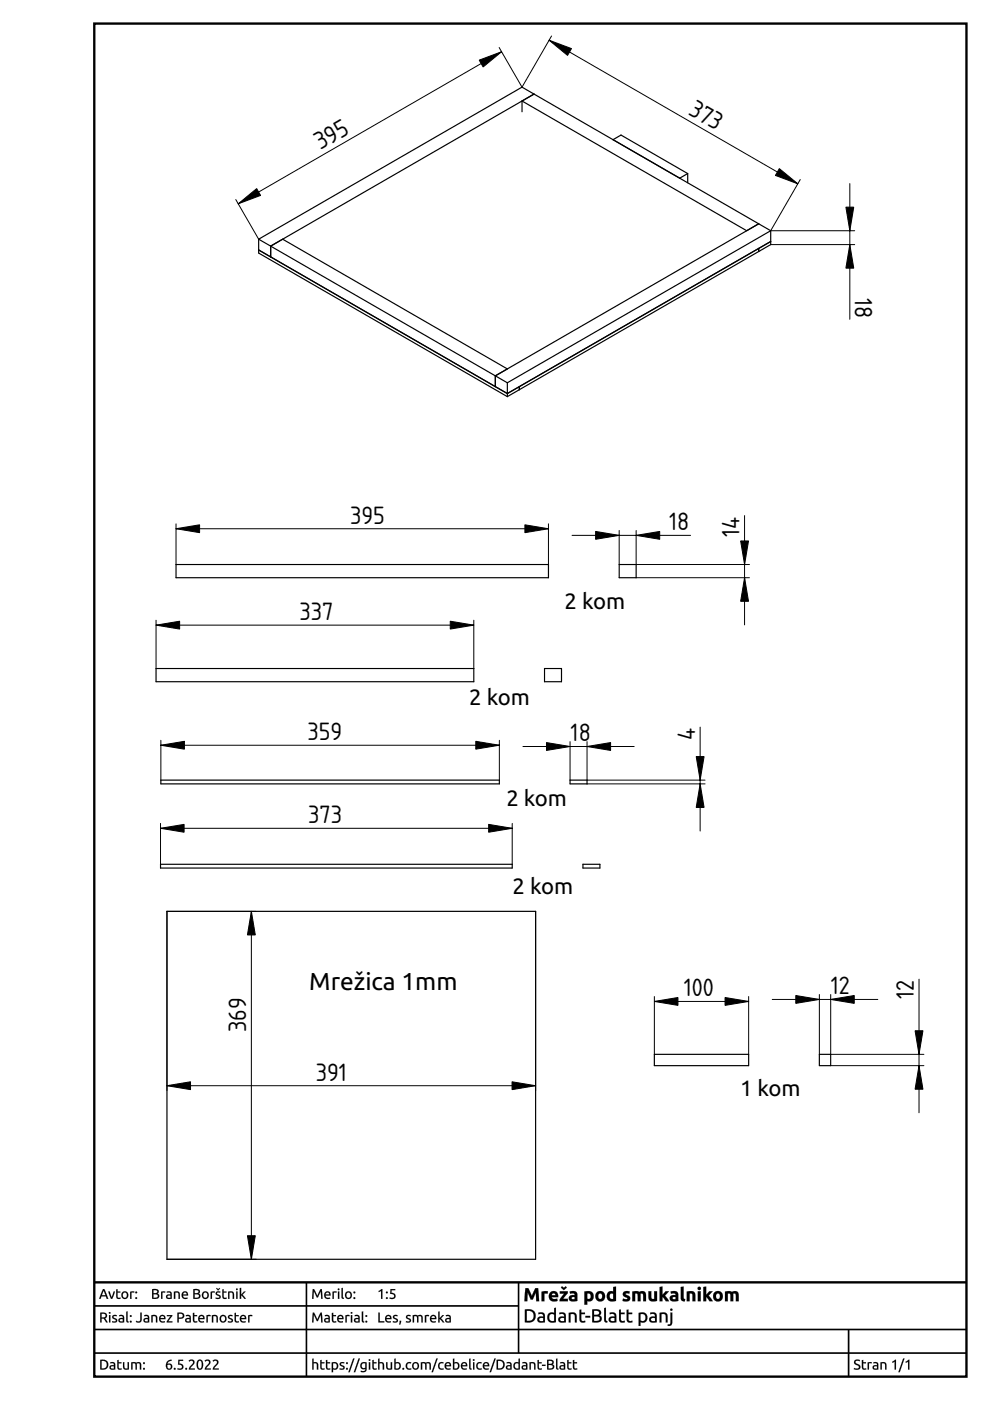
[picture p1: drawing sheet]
<svg xmlns="http://www.w3.org/2000/svg" width="210mm" height="297mm" viewBox="0 0 210 297" stroke-linecap="round" stroke-linejoin="round" font-family="sans-serif">
<defs><g id="words">
<text font-size="5.2" x="65.6" y="209.9">Mrežica 1mm</text>
<g font-size="5">
<text x="145.7" y="24.2" transform="rotate(30 145.7 24.2)">373</text>
<text x="67.9" y="31.9" transform="rotate(-30 67.9 31.9)">395</text>
<text x="181.3" y="63.2" transform="rotate(90 181.3 63.2)">18</text>
<text x="74.2" y="111">395</text>
<text x="141.9" y="112.4">18</text>
<text x="156.8" y="113.9" transform="rotate(-90 156.8 113.9)">14</text>
<text x="63.5" y="131.5">337</text>
<text x="65.2" y="156.9">359</text>
<text x="121" y="157.2">18</text>
<text x="147.4" y="157" transform="rotate(-90 147.4 157)">4</text>
<text x="65.4" y="174.5">373</text>
<text x="145" y="211.2">100</text>
<text x="176.2" y="210.8">12</text>
<text x="193.8" y="211.9" transform="rotate(-90 193.8 211.9)">12</text>
<text x="52.2" y="218.8" transform="rotate(-90 52.2 218.8)">369</text>
<text x="67" y="229.1">391</text>
</g>
<g font-size="4.7">
<text x="119.7" y="129.2">2 kom</text>
<text x="99.5" y="149.5">2 kom</text>
<text x="107.4" y="170.9">2 kom</text>
<text x="108.7" y="189.6">2 kom</text>
<text x="156.9" y="232.3">1 kom</text>
</g>
</g></defs>
<path d="M20 5h184.9v286.9h-184.9zM20 271.9h184.9" fill="none" stroke="#000" stroke-width=".5"/>
<path d="M20 276.9h90M65 271.9v20M110 271.9v15M20 281.9h184.9M20 286.9h184.9M179.9 281.9v10" fill="none" stroke="#000" stroke-width=".35"/>
<g fill="#000">
<path d="M21.2 278.3h.2a.83 .83 0 0 1 .9 .1 .83 .83 0 0 1 .3 .9l-.3 .2 .5 .9h-.3l-.5-.8h-.5v.8h-.3zM21.5 278.5v.8a.53 .53 0 0 0 .6 0 .53 .53 0 0 0 .2-.6l-.3-.1zM23.1 278.8h.3v1.6h-.3zM23.1 278.4a.18 .18 0 0 1 .3 0 .18 .18 0 0 1-.3 0zM23.9 278.9h.9l-.1 .2a.3 .3 0 0 0-.4-.1 .3 .3 0 0 0-.2 .4 .53 .53 0 0 1 .7 .4 .53 .53 0 0 1-.6 .6l-.4-.1 .1-.2a.35 .35 0 0 0 .4 .1 .35 .35 0 0 0 .2-.4l-.4-.1a.43 .43 0 0 1-.3-.4 .43 .43 0 0 1 .1-.4zM25.5 279.7l-.1 .1a.39 .39 0 0 0 .2 .4 .39 .39 0 0 0 .4 0v-.5zM25.3 278.9l.1-.1a.6 .6 0 0 1 .9 .6v1a.91 .91 0 0 1-1.2-.5 .75 .75 0 0 1 .9-.4l-.1-.4h-.6zM26.8 278.1h.3v1.9l.2 .2-.1 .2a.39 .39 0 0 1-.4-.4zM27.5 280.2a.2 .2 0 0 1 .4 0 .2 .2 0 0 1-.4 0zM27.5 279a.2 .2 0 0 1 .4 0 .2 .2 0 0 1-.4 0zM29.8 278.3h.2v1.4a.76 .76 0 0 1-.4 .7 .76 .76 0 0 1-.8-.1l.1-.3a.48 .48 0 0 0 .6 .1 .48 .48 0 0 0 .3-.4zM30.8 279.7l-.1 .1a.39 .39 0 0 0 .2 .4 .39 .39 0 0 0 .5 0v-.5zM30.6 278.9l.2-.1a.6 .6 0 0 1 .8 .6v1a.91 .91 0 0 1-1.2-.5 .75 .75 0 0 1 1-.4l-.2-.4h-.6zM32.1 278.9l.1-.1a.74 .74 0 0 1 .8 0 .74 .74 0 0 1 .3 .7v.9h-.2v-.8a.5 .5 0 0 0-.7-.5v1.3h-.3zM33.9 279a.68 .68 0 0 1 .9-.1 .68 .68 0 0 1 .3 .8h-1.1a.63 .63 0 0 0 .9 .4l.1 .2a.85 .85 0 0 1-1.1-.2 .85 .85 0 0 1 0-1.1zM34.1 279.2l-.1 .2h.8a.37 .37 0 0 0-.2-.3 .37 .37 0 0 0-.5 .1zM35.4 278.8h1.1v.2l-.8 1.1h.8v.3h-1.1l.8-1.3h-.8zM37.6 278.3h.1a.87 .87 0 0 1 1 .1 .87 .87 0 0 1 .3 .9l-.3 .2-.8 .1v.8h-.3zM37.9 278.5v.9a.55 .55 0 0 0 .6-.1 .55 .55 0 0 0 .2-.6l-.3-.1zM39.6 279.7v.1a.39 .39 0 0 0 .2 .4 .39 .39 0 0 0 .4 0v-.5zM39.4 278.9l.2-.1a.6 .6 0 0 1 .9 .6v1a.91 .91 0 0 1-1.3-.5 .75 .75 0 0 1 1-.4l-.1-.4h-.7zM40.9 278.4l.3-.1v.5h.6v.3h-.6v.9l.2 .2 .4-.1v.2l-.1 .1a.54 .54 0 0 1-.6-.1 .54 .54 0 0 1-.2-.5zM42.2 279a.68 .68 0 0 1 .9-.1 .68 .68 0 0 1 .3 .8h-1.1a.63 .63 0 0 0 .9 .4l.1 .2a.85 .85 0 0 1-1.2-.2 .85 .85 0 0 1 .1-1.1zM42.4 279.2l-.1 .2h.8a.37 .37 0 0 0-.2-.3 .37 .37 0 0 0-.5 .1zM43.8 278.9l.9-.1-.1 .3h-.5v1.3h-.3zM44.9 278.9l.1-.1a.74 .74 0 0 1 .8 0 .74 .74 0 0 1 .4 .7v.9h-.3v-.8a.5 .5 0 0 0-.7-.5v1.3h-.3zM46.8 279a.76 .76 0 0 1 1.1 .1 .76 .76 0 0 1-.2 1.1 .76 .76 0 0 1-1.1-.3v-.5zM47 279.2a.51 .51 0 0 0-.1 .7 .51 .51 0 0 0 .8 0 .51 .51 0 0 0-.1-.7 .51 .51 0 0 0-.6 0zM48.5 278.9h.8l-.1 .2a.3 .3 0 0 0-.4-.1 .3 .3 0 0 0-.1 .4 .53 .53 0 0 1 .6 .4 .53 .53 0 0 1-.5 .6l-.5-.1 .1-.2a.35 .35 0 0 0 .4 .1 .35 .35 0 0 0 .2-.4l-.3-.1a.43 .43 0 0 1-.4-.4 .43 .43 0 0 1 .2-.4zM49.7 278.4l.3-.1v.5h.6v.3h-.6l.1 .9 .1 .2 .4-.1 .1 .2-.2 .1a.54 .54 0 0 1-.6-.1 .54 .54 0 0 1-.2-.5zM51.1 279a.68 .68 0 0 1 .8-.1 .68 .68 0 0 1 .3 .8h-1.1a.63 .63 0 0 0 1 .4v.2a.85 .85 0 0 1-1.1-.2 .85 .85 0 0 1 .1-1.1zM51.3 279.2l-.2 .2h.8a.37 .37 0 0 0-.2-.3 .37 .37 0 0 0-.4 .1zM52.6 278.9l.9-.1-.1 .3h-.5v1.3h-.3z"/>
<path d="M21.2 278.3h.2a.85 .85 0 0 1 .9 .1 .85 .85 0 0 1 .3 .9l-.3 .2 .5 .9a.78 .78 0 0 1-.7-.7l-.1-.1h-.5l.1 .8h-.4zM21.2 278.3v2.1h.3v-.8l.5-.1 .5 .9h.3l-.6-.9a.67 .67 0 0 0 .4-.9 .67 .67 0 0 0-.9-.3zM21.5 278.5v.8h.2a.45 .45 0 0 0 .7-.4 .45 .45 0 0 0-.7-.3zM21.5 278.5h.2a.47 .47 0 0 1 .7 .4 .47 .47 0 0 1-.7 .4h-.2zM23.1 278.8h.3v1.6h-.3zM23.1 278.8v1.6h.3v-1.6zM23.1 278.4a.2 .2 0 0 1 .4 0 .2 .2 0 0 1-.4 0zM23.1 278.4a.17 .17 0 0 0 .3 0 .17 .17 0 0 0-.3 0zM23.9 278.9l.9-.1-.1 .3a.3 .3 0 0 0-.4-.1 .3 .3 0 0 0-.2 .3 .92 .92 0 0 1 .7 .9 .96 .96 0 0 1-1.1 .1l.2-.2a.34 .34 0 0 0 .4 .1 .34 .34 0 0 0 .2-.4l-.4-.1a.45 .45 0 0 1-.3-.4 .45 .45 0 0 1 .1-.4zM23.9 278.9a.59 .59 0 0 0 0 .6 .59 .59 0 0 0 .6 .3l.1 .1a.47 .47 0 0 1-.8 .2v.2a.59 .59 0 0 0 .7 .1 .59 .59 0 0 0 .3-.7l-.6-.3a.22 .22 0 0 1-.1-.3 .22 .22 0 0 1 .2-.1l.4 .1 .1-.2zM25.5 279.7l-.1 .1a.38 .38 0 0 0 .2 .4 .38 .38 0 0 0 .4-.1v-.4zM25.5 279.7h.6l-.1 .5a.35 .35 0 0 1-.5 0 .35 .35 0 0 1 0-.5zM25.2 278.8h.2a.61 .61 0 0 1 .9 .6v1a1.11 1.11 0 0 1-1.2-.4 .68 .68 0 0 1 .9-.5l-.1-.4h-.6zM25.3 278.9v.2a.41 .41 0 0 1 .5-.1 .41 .41 0 0 1 .2 .5 .55 .55 0 0 0-.9 .4 .55 .55 0 0 0 .9 .5h.3v-1a.65 .65 0 0 0-1-.5zM26.8 278.1l.3-.1v2l.2 .2-.1 .2a.41 .41 0 0 1-.4-.4zM26.8 278.1v1.9a.38 .38 0 0 0 .4 .4l.1-.2-.3-.2 .1-1.9zM27.5 280.2a.22 .22 0 0 1 .4 0 .22 .22 0 0 1-.4 0zM27.5 280.2a.2 .2 0 0 0 .4 0 .2 .2 0 0 0-.4 0zM27.5 279a.22 .22 0 0 1 .4 0 .22 .22 0 0 1-.4 0zM27.5 279a.2 .2 0 0 0 .4 0 .2 .2 0 0 0-.4 0zM29.7 278.3h.4v1.4a.76 .76 0 0 1-.5 .7 .76 .76 0 0 1-.8-.1l.1-.3a.48 .48 0 0 0 .5 .1 .48 .48 0 0 0 .3-.4zM29.8 278.3v1.4a.48 .48 0 0 1-.3 .5 .48 .48 0 0 1-.6-.2l-.1 .3a.77 .77 0 0 0 1.2-.6v-1.4zM30.8 279.7l-.1 .1a.38 .38 0 0 0 .2 .4 .38 .38 0 0 0 .5-.1v-.4zM30.8 279.7h.6l-.1 .5a.35 .35 0 0 1-.5 0 .35 .35 0 0 1 0-.5zM30.6 278.8h.2a.61 .61 0 0 1 .8 .6v1a1.11 1.11 0 0 1-1.2-.4 .68 .68 0 0 1 1-.5l-.2-.4h-.6zM30.6 278.9v.2a.41 .41 0 0 1 .5-.1 .41 .41 0 0 1 .2 .5 .55 .55 0 0 0-.9 .4 .55 .55 0 0 0 .9 .5h.3v-1a.65 .65 0 0 0-1-.5zM32.1 278.9l.1-.1a.75 .75 0 0 1 .8 0 .75 .75 0 0 1 .4 .7v.9h-.3v-.8a.49 .49 0 0 0-.7-.5v1.3h-.3zM32.1 278.9v1.5h.3v-1.3a.53 .53 0 0 1 .7 .5v.8h.2v-.9a.76 .76 0 0 0-.4-.7 .76 .76 0 0 0-.8 .1zM33.9 279a.7 .7 0 0 1 .9-.1 .7 .7 0 0 1 .3 .8h-1.1a.63 .63 0 0 0 1 .4v.2a.86 .86 0 0 1-1.2-.2 .86 .86 0 0 1 .1-1.1zM34 279a.84 .84 0 0 0-.1 1.1 .84 .84 0 0 0 1.1 .2l-.1-.2a.62 .62 0 0 1-.9-.4l1.1-.1a.66 .66 0 0 0-.3-.7 .66 .66 0 0 0-.8 .1zM34.1 279.2l-.1 .2h.8a.36 .36 0 0 0-.2-.3 .36 .36 0 0 0-.5 .1zM34.1 279.1a.38 .38 0 0 1 .5-.1 .38 .38 0 0 1 .2 .5h-.8zM35.4 278.8h1.1v.2l-.8 1.1h.9v.3h-1.3l.1-.4 .8-.9h-.8zM35.4 278.8v.3l.8-.1-.8 1.4h1.1v-.3l-.8 .1 .8-1.2v-.2zM37.6 278.3h.1a.88 .88 0 0 1 1 .1 .88 .88 0 0 1 .3 .9 1.11 1.11 0 0 1-1.1 .3v.8h-.3zM37.6 278.3v2.1h.3v-.8a.77 .77 0 0 0 .9-.1 .77 .77 0 0 0 .2-.9l-.6-.3zM37.9 278.5v.8a.53 .53 0 0 0 .6 0 .53 .53 0 0 0 .2-.6zM37.9 278.5h.1a.48 .48 0 0 1 .8 .4 .48 .48 0 0 1-.7 .5h-.2zM39.6 279.7v.1a.38 .38 0 0 0 .2 .4 .38 .38 0 0 0 .4-.1v-.4zM39.6 279.7h.6l-.1 .5a.35 .35 0 0 1-.4 0 .35 .35 0 0 1-.1-.5zM39.4 278.8h.2a.61 .61 0 0 1 .9 .6v1a1.11 1.11 0 0 1-1.3-.4 .68 .68 0 0 1 1-.5l-.1-.4h-.7zM39.4 278.9v.2a.41 .41 0 0 1 .6-.1 .41 .41 0 0 1 .1 .5 .55 .55 0 0 0-.8 .4 .55 .55 0 0 0 .8 .5h.4l-.1-1a.65 .65 0 0 0-1-.5zM40.9 278.4l.3-.1v.5h.6v.3h-.6v.9l.6 .1v.3a.58 .58 0 0 1-.7 0 .58 .58 0 0 1-.2-.6zM40.9 278.4v1.4a.57 .57 0 0 0 .3 .6 .57 .57 0 0 0 .6-.1v-.2h-.5l-.1-.3v-.8l.6 .1v-.3h-.6v-.5zM42.2 279a.7 .7 0 0 1 .9-.1 .7 .7 0 0 1 .3 .8h-1.1a.63 .63 0 0 0 .9 .4l.1 .2a.86 .86 0 0 1-1.2-.2 .86 .86 0 0 1 .1-1.1zM42.2 279a.84 .84 0 0 0 0 1.1 .84 .84 0 0 0 1.1 .2l-.1-.2a.62 .62 0 0 1-.9-.4l1.1-.1a.66 .66 0 0 0-.4-.7 .66 .66 0 0 0-.8 .1zM42.4 279.2l-.1 .2h.8a.36 .36 0 0 0-.2-.3 .36 .36 0 0 0-.5 .1zM42.4 279.1a.38 .38 0 0 1 .5-.1 .38 .38 0 0 1 .2 .5h-.8zM43.8 278.9l.9-.1-.1 .3h-.5v1.3h-.3zM43.8 278.9v1.5h.3l-.1-1.3h.6l.1-.3zM44.9 278.9l.1-.1a.75 .75 0 0 1 .8 0 .75 .75 0 0 1 .4 .7v.9h-.3v-.8a.49 .49 0 0 0-.7-.5v1.3h-.3zM44.9 278.9v1.5h.3v-1.3a.53 .53 0 0 1 .7 .5v.8h.3v-.9a.76 .76 0 0 0-.4-.7 .76 .76 0 0 0-.9 .1zM46.8 279a.78 .78 0 0 1 1.1 .1 .78 .78 0 0 1-.2 1.1 .78 .78 0 0 1-1.1-.3v-.5zM46.8 279a.8 .8 0 0 0 0 1.2 .8 .8 0 0 0 1.2-.2 .8 .8 0 0 0-.4-1.1l-.5-.1zM47 279.2a.49 .49 0 0 0-.1 .8 .49 .49 0 0 0 .8-.2l-.1-.6-.3-.2zM47 279.2a.51 .51 0 0 1 .8 .4 .51 .51 0 0 1-.8 .4l-.2-.4zM48.5 278.9l.8-.1-.1 .3a.3 .3 0 0 0-.4-.1 .3 .3 0 0 0-.1 .3 .92 .92 0 0 1 .7 .9 .96 .96 0 0 1-1.1 .1l.1-.2a.34 .34 0 0 0 .4 .1 .34 .34 0 0 0 .2-.4l-.3-.1a.45 .45 0 0 1-.4-.4 .45 .45 0 0 1 .2-.4zM48.5 278.9a.59 .59 0 0 0 0 .6 .59 .59 0 0 0 .5 .3l.1 .1a.47 .47 0 0 1-.7 .2v.2a.59 .59 0 0 0 .7 .1 .59 .59 0 0 0 .2-.7l-.6-.3a.22 .22 0 0 1-.1-.3 .22 .22 0 0 1 .3-.1l.4 .1v-.2zM49.7 278.4l.3-.1v.5h.6v.3h-.6l.1 .9 .5 .1v.3a.58 .58 0 0 1-.6 0 .58 .58 0 0 1-.3-.6zM49.7 278.4l.1 1.4a.57 .57 0 0 0 .2 .6 .57 .57 0 0 0 .7-.1l-.1-.2h-.5l-.1-.3v-.8l.6 .1v-.3h-.6v-.5zM51.1 279a.7 .7 0 0 1 .8-.1 .7 .7 0 0 1 .3 .8h-1.1a.63 .63 0 0 0 1 .4v.2a.86 .86 0 0 1-1.1-.2 .86 .86 0 0 1 .1-1.1zM51.1 279a.84 .84 0 0 0-.1 1.1 .84 .84 0 0 0 1.1 .2v-.2a.62 .62 0 0 1-1-.4l1.1-.1a.66 .66 0 0 0-.3-.7 .66 .66 0 0 0-.8 .1zM51.3 279.2l-.2 .2h.8a.36 .36 0 0 0-.2-.3 .36 .36 0 0 0-.4 .1zM51.2 279.1a.38 .38 0 0 1 .5-.1 .38 .38 0 0 1 .2 .5h-.8zM52.6 278.9l.9-.1v.3h-.6v1.3h-.3zM52.6 278.9v1.5h.3v-1.3h.5l.1-.3z"/>
<path d="M21.8 273.3h.1a.86 .86 0 0 1 .6 .9l.5 1.2h-.4l-.2-.5h-.9l-.2 .5h-.3zM21.9 273.3l-.9 2.1h.3l.2-.6h1l.1 .6h.4l-.9-2.1zM22 273.6l-.4 1h.8zM22 273.6l.4 1h-.8zM22.9 273.8h.4l.4 1.3 .1-.5a.67 .67 0 0 1 .6-.8l-.6 1.6h-.3zM23 273.8l.5 1.6h.3l.6-1.6h-.3l-.4 1.3-.4-1.3zM24.6 273.4l.3-.1v.5h.6v.3h-.6l.1 .9 .5 .1v.3a.58 .58 0 0 1-.6 0 .58 .58 0 0 1-.3-.6zM24.6 273.4l.1 1.4a.57 .57 0 0 0 .2 .6 .57 .57 0 0 0 .7-.1l-.1-.2h-.5l-.1-.3v-.8l.6 .1v-.3h-.6v-.5zM25.9 274a.78 .78 0 0 1 1.2 .1 .78 .78 0 0 1-.2 1.1 .78 .78 0 0 1-1.1-.3l-.1-.5zM26 274a.8 .8 0 0 0 0 1.2 .8 .8 0 0 0 1.2-.2 .8 .8 0 0 0-.4-1.1l-.5-.1zM26.2 274.2a.49 .49 0 0 0-.1 .8 .49 .49 0 0 0 .8-.2l-.1-.6-.3-.2zM26.1 274.2a.51 .51 0 0 1 .8 .4 .51 .51 0 0 1-.8 .4l-.1-.4zM27.6 273.9l.9-.1-.1 .3h-.5v1.3h-.3zM27.6 273.9v1.5h.3v-1.3h.5l.1-.3zM28.7 275.2a.22 .22 0 0 1 .4 0 .22 .22 0 0 1-.4 0zM28.7 275.2a.2 .2 0 0 0 .4 0 .2 .2 0 0 0-.4 0zM28.7 274a.22 .22 0 0 1 .4 0 .22 .22 0 0 1-.4 0zM28.7 274a.2 .2 0 0 0 .4 0 .2 .2 0 0 0-.4 0z"/>
<path d="M21.9 273.3h.2l.9 2.1h-.4l-.2-.5h-.9l-.2 .5h-.3zM22 273.6l-.4 1h.8zM23 273.8h.3l.4 1.3 .4-1.3h.3l-.6 1.6h-.3zM24.6 273.4l.3-.1v.5h.6v.3h-.6l.1 .9 .1 .2 .4-.1 .1 .2-.2 .1a.54 .54 0 0 1-.6-.1 .54 .54 0 0 1-.2-.5zM25.9 274a.76 .76 0 0 1 1.2 .1 .76 .76 0 0 1-.2 1.1 .76 .76 0 0 1-1.1-.3v-.5zM26.1 274.2a.51 .51 0 0 0 0 .7 .51 .51 0 0 0 .8 0 .51 .51 0 0 0-.1-.7 .51 .51 0 0 0-.7 0zM27.6 273.9l.9-.1-.1 .3h-.5v1.3h-.3zM28.7 275.2a.2 .2 0 0 1 .4 0 .2 .2 0 0 1-.4 0zM28.7 274a.2 .2 0 0 1 .4 0 .2 .2 0 0 1-.4 0z"/>
<path d="M32.2 273.3h.5a.59 .59 0 0 1 .8 .2 .59 .59 0 0 1-.1 .8 .63 .63 0 0 1 .3 .8 .63 .63 0 0 1-.9 .3l-.6-.1zM32.5 274.4v.7a.63 .63 0 0 0 .9-.5l-.3-.2zM32.5 273.5v.7h.3a.37 .37 0 0 0 .6-.4 .37 .37 0 0 0-.6-.3zM34.2 273.9l.8-.1v.3h-.6v1.3h-.2zM35.6 274.7l-.1 .1a.39 .39 0 0 0 .2 .4 .39 .39 0 0 0 .4 0v-.5zM35.4 273.9l.1-.1a.6 .6 0 0 1 .9 .6v1a.91 .91 0 0 1-1.2-.5 .75 .75 0 0 1 .9-.4l-.1-.4h-.6zM36.9 273.9l.1-.1a.74 .74 0 0 1 .8 0 .74 .74 0 0 1 .3 .7v.9h-.2v-.8a.5 .5 0 0 0-.7-.5v1.3h-.3zM38.7 274a.68 .68 0 0 1 .9-.1 .68 .68 0 0 1 .3 .8h-1.1a.63 .63 0 0 0 .9 .4l.1 .2a.85 .85 0 0 1-1.2-.2 .85 .85 0 0 1 .1-1.1zM38.9 274.2l-.1 .3h.8a.37 .37 0 0 0-.2-.4 .37 .37 0 0 0-.5 .1zM41 273.3h.5a.59 .59 0 0 1 .8 .2 .59 .59 0 0 1-.2 .8 .63 .63 0 0 1 .3 .8 .63 .63 0 0 1-.9 .3l-.5-.1zM41.3 274.4v.7a.63 .63 0 0 0 .9-.5l-.3-.2zM41.3 273.5v.7h.3a.37 .37 0 0 0 .5-.4 .37 .37 0 0 0-.5-.3zM43 274a.76 .76 0 0 1 1.1 .1 .76 .76 0 0 1-.2 1.1 .76 .76 0 0 1-1-.3l-.1-.5zM43.2 274.2a.51 .51 0 0 0 0 .7 .51 .51 0 0 0 .7 0 .51 .51 0 0 0 0-.7 .51 .51 0 0 0-.7 0zM44.7 273.9l.9-.1-.1 .3h-.6v1.3h-.2zM45.9 273.9h.8l-.1 .2a.3 .3 0 0 0-.4-.1 .3 .3 0 0 0-.1 .4 .53 .53 0 0 1 .6 .4 .53 .53 0 0 1-.5 .6l-.5-.1 .1-.2a.35 .35 0 0 0 .4 .1 .35 .35 0 0 0 .2-.4l-.3-.1a.43 .43 0 0 1-.4-.4 .43 .43 0 0 1 .2-.4zM46 273.1l.2 .2 .3-.2 .2 .1-.5 .4-.4-.4zM47.1 273.4l.3-.1v.5h.6v.3h-.6l.1 .9 .1 .2 .4-.1 .1 .2-.2 .1a.54 .54 0 0 1-.6-.1 .54 .54 0 0 1-.2-.5zM48.4 273.9l.1-.1a.74 .74 0 0 1 .8 0 .74 .74 0 0 1 .3 .7v.9h-.3v-.8a.5 .5 0 0 0-.7-.5v1.3h-.2zM50.1 273.8h.3v1.6h-.3zM50 273.4a.2 .2 0 0 1 .4 0 .2 .2 0 0 1-.4 0zM50.8 273.1h.3v1.4l.6-.7h.4l-.3 .3a.43 .43 0 0 0-.3 .4 .43 .43 0 0 0 .3 .4l.3 .5h-.3l-.7-.8v.8h-.3z"/>
<path d="M32.2 273.3a1.46 1.46 0 0 1 1.5 .4l-.1 .4-.2 .2a.58 .58 0 0 1 .4 .7 .58 .58 0 0 1-.7 .4h-.9zM32.2 273.3v2l.4 .1a.76 .76 0 0 0 .8-.1 .76 .76 0 0 0 .2-.8l-.3-.2a.55 .55 0 0 0 .3-.8 .55 .55 0 0 0-.8-.2zM32.5 274.4l.1 .7a.71 .71 0 0 0 .8-.4l-.2-.2zM32.5 274.4h.4a.43 .43 0 0 1 .6 .5 .43 .43 0 0 1-.7 .3h-.3zM32.5 273.5v.7h.3a.35 .35 0 0 0 .5-.4 .35 .35 0 0 0-.5-.3zM32.5 273.5a.47 .47 0 0 1 .6 0 .47 .47 0 0 1 .1 .6l-.7 .1zM34.1 273.9l1-.1-.1 .3h-.6v1.3h-.3zM34.2 273.9v1.5h.2v-1.3h.6v-.3zM35.6 274.8h-.1a.38 .38 0 0 0 .2 .4 .38 .38 0 0 0 .4-.1v-.4zM35.6 274.7h.6l-.1 .5a.35 .35 0 0 1-.5 0 .35 .35 0 0 1 0-.5zM35.3 273.8h.2a.61 .61 0 0 1 .9 .6v1a1.11 1.11 0 0 1-1.2-.4 .68 .68 0 0 1 .9-.5l-.1-.4h-.6zM35.4 273.9v.2a.41 .41 0 0 1 .5-.1 .41 .41 0 0 1 .2 .5 .55 .55 0 0 0-.9 .4 .55 .55 0 0 0 .9 .5h.3v-1a.65 .65 0 0 0-1-.5zM36.9 273.9l.1-.1a.75 .75 0 0 1 .8 0 .75 .75 0 0 1 .4 .7v.9h-.4v-.8a.49 .49 0 0 0-.6-.5v1.3h-.3zM36.9 273.9v1.5h.3l-.1-1.3a.53 .53 0 0 1 .8 .5v.8h.2v-.9a.76 .76 0 0 0-.4-.7 .76 .76 0 0 0-.8 .1zM38.7 274a.7 .7 0 0 1 .9-.1 .7 .7 0 0 1 .3 .8h-1.1a.63 .63 0 0 0 .9 .4l.1 .2a.86 .86 0 0 1-1.2-.2 .86 .86 0 0 1 .1-1.1zM38.7 274a.84 .84 0 0 0 0 1.1 .84 .84 0 0 0 1.1 .2l-.1-.2a.62 .62 0 0 1-.9-.4l1.1-.1a.66 .66 0 0 0-.4-.7 .66 .66 0 0 0-.8 .1zM38.9 274.2l-.1 .3h.8a.36 .36 0 0 0-.2-.4 .36 .36 0 0 0-.5 .1zM38.9 274.1a.38 .38 0 0 1 .5-.1 .38 .38 0 0 1 .2 .5h-.8zM41 273.3a1.46 1.46 0 0 1 1.4 .4l-.1 .4-.2 .2a.58 .58 0 0 1 .4 .7 .58 .58 0 0 1-.7 .4h-.8zM41 273.3v2l.3 .1a.76 .76 0 0 0 .9-.1 .76 .76 0 0 0 .2-.8l-.3-.2a.55 .55 0 0 0 .2-.8 .55 .55 0 0 0-.8-.2zM41.3 274.4v.7a.71 .71 0 0 0 .9-.4l-.2-.2zM41.3 274.4h.3a.43 .43 0 0 1 .6 .5 .43 .43 0 0 1-.6 .3h-.3zM41.3 273.5v.7h.3a.35 .35 0 0 0 .5-.4 .35 .35 0 0 0-.5-.3zM41.3 273.5a.47 .47 0 0 1 .6 0 .47 .47 0 0 1 .1 .6l-.7 .1zM43 274a.78 .78 0 0 1 1.1 .1 .78 .78 0 0 1-.1 1.1 .78 .78 0 0 1-1.2-.3v-.5zM43 274a.8 .8 0 0 0 .1 1.2 .8 .8 0 0 0 1.2-.2 .8 .8 0 0 0-.5-1.1l-.4-.1zM43.2 274.2a.49 .49 0 0 0 0 .8 .49 .49 0 0 0 .7-.2l-.1-.6-.3-.2zM43.2 274.2a.51 .51 0 0 1 .8 .4 .51 .51 0 0 1-.8 .4l-.1-.4zM44.6 273.9l1-.1-.1 .3h-.6l.1 1.3h-.4zM44.7 273.9v1.5h.2v-1.3h.6l.1-.3zM45.9 273.9l.8-.1-.1 .3a.3 .3 0 0 0-.4-.1 .3 .3 0 0 0-.1 .3 .92 .92 0 0 1 .7 .9 .96 .96 0 0 1-1.1 .1l.1-.2a.34 .34 0 0 0 .4 .1 .34 .34 0 0 0 .2-.4l-.3-.1a.45 .45 0 0 1-.4-.4 .45 .45 0 0 1 .2-.4zM45.9 273.9a.59 .59 0 0 0 0 .6 .59 .59 0 0 0 .5 .3l.1 .1a.47 .47 0 0 1-.7 .2v.2a.59 .59 0 0 0 .7 .1 .59 .59 0 0 0 .2-.7l-.6-.3a.22 .22 0 0 1-.1-.3 .22 .22 0 0 1 .3-.1l.4 .1v-.2zM46 273l.2 .3 .3-.3 .2 .2-.5 .4-.4-.4zM46 273.1l-.2 .1 .4 .4 .5-.4-.2-.1-.3 .2zM47.1 273.4l.3-.1v.5h.6v.3h-.6l.1 .9 .5 .1v.3a.58 .58 0 0 1-.6 0 .58 .58 0 0 1-.3-.6zM47.1 273.4l.1 1.4a.57 .57 0 0 0 .2 .6 .57 .57 0 0 0 .7-.1l-.1-.2h-.5l-.1-.3v-.8l.6 .1v-.3h-.6v-.5zM48.3 273.9l.2-.1a.75 .75 0 0 1 .8 0 .75 .75 0 0 1 .3 .7v.9h-.3v-.8a.49 .49 0 0 0-.7-.5l.1 1.3h-.4zM48.4 273.9v1.5h.2v-1.3a.53 .53 0 0 1 .8 .5l-.1 .8h.3v-.9a.76 .76 0 0 0-.4-.7 .76 .76 0 0 0-.8 .1zM50.1 273.8h.3v1.6h-.3zM50.1 273.8v1.6h.3v-1.6zM50 273.4a.2 .2 0 0 1 .4 0 .2 .2 0 0 1-.4 0zM50.1 273.4a.17 .17 0 0 0 .3 0 .17 .17 0 0 0-.3 0zM50.8 273.1l.3-.1v1.5l.6-.7h.4l-.7 .7 .8 .9h-.4l-.7-.8v.8h-.3zM50.8 273.1v2.3h.3v-.8l.7 .8h.3l-.7-.9 .7-.7h-.4l-.6 .7v-1.4z"/>
<path d="M66.3 273.3a.89 .89 0 0 1 .7 .9l.3 .5 .2-.5a.88 .88 0 0 1 .7-.9l.2 2.1h-.3l-.1-1.6-.3 .7a.5 .5 0 0 1-.5 .6l-.7-1.3v1.6h-.3zM66.3 273.3l-.1 2.1h.3v-1.7l.7 1.4h.2l.6-1.4 .1 1.7h.3l-.2-2.1h-.2l-.7 1.5-.7-1.5zM68.9 274a.7 .7 0 0 1 .9-.1 .7 .7 0 0 1 .3 .8h-1.1a.63 .63 0 0 0 1 .4v.2a.86 .86 0 0 1-1.1-.2 .86 .86 0 0 1 0-1.1zM69 274a.84 .84 0 0 0-.1 1.1 .84 .84 0 0 0 1.1 .2v-.2a.62 .62 0 0 1-1-.4l1.1-.1a.66 .66 0 0 0-.3-.7 .66 .66 0 0 0-.8 .1zM69.2 274.2l-.2 .3h.8a.36 .36 0 0 0-.2-.4 .36 .36 0 0 0-.4 .1zM69.1 274.1a.38 .38 0 0 1 .5-.1 .38 .38 0 0 1 .2 .5h-.8zM70.5 273.9l.9-.1v.3h-.6v1.3h-.3zM70.5 273.9v1.5h.3v-1.3h.5l.1-.3zM71.6 273.8h.4v1.6h-.4zM71.7 273.8v1.6h.2v-1.6zM71.6 273.4a.2 .2 0 0 1 .4 0 .2 .2 0 0 1-.4 0zM71.6 273.4a.2 .2 0 0 0 .4 0 .2 .2 0 0 0-.4 0zM72.4 273.1l.3-.1v2l.2 .2v.2a.41 .41 0 0 1-.5-.4zM72.4 273.1v1.9a.38 .38 0 0 0 .5 .4v-.2l-.2-.2v-1.9zM73.3 274a.78 .78 0 0 1 1.2 .1 .78 .78 0 0 1-.2 1.1 .78 .78 0 0 1-1.1-.3l-.1-.5zM73.4 274a.8 .8 0 0 0 0 1.2 .8 .8 0 0 0 1.2-.2 .8 .8 0 0 0-.4-1.1l-.5-.1zM73.6 274.2a.49 .49 0 0 0-.1 .8 .49 .49 0 0 0 .8-.2l-.1-.6-.3-.2zM73.5 274.2a.51 .51 0 0 1 .8 .4 .51 .51 0 0 1-.8 .4l-.1-.4zM74.9 275.2a.22 .22 0 0 1 .4 0 .22 .22 0 0 1-.4 0zM74.9 275.2a.2 .2 0 0 0 .4 0 .2 .2 0 0 0-.4 0zM74.9 274a.22 .22 0 0 1 .4 0 .22 .22 0 0 1-.4 0zM74.9 274a.2 .2 0 0 0 .4 0 .2 .2 0 0 0-.4 0z"/>
<path d="M66.3 273.3h.3l.7 1.4 .7-1.4h.2l.2 2.1h-.3l-.1-1.6-.6 1.3h-.2l-.7-1.3v1.6h-.3zM69 274a.68 .68 0 0 1 .8-.1 .68 .68 0 0 1 .3 .8h-1.1a.63 .63 0 0 0 1 .4v.2a.85 .85 0 0 1-1.1-.2 .85 .85 0 0 1 .1-1.1zM69.2 274.2l-.2 .3h.8a.37 .37 0 0 0-.2-.4 .37 .37 0 0 0-.4 .1zM70.5 273.9l.9-.1-.1 .3h-.5v1.3h-.3zM71.7 273.8h.2v1.6h-.2zM71.6 273.4a.2 .2 0 0 1 .4 0 .2 .2 0 0 1-.4 0zM72.4 273.1h.3v1.9l.2 .2v.2a.39 .39 0 0 1-.5-.4zM73.4 274a.76 .76 0 0 1 1.1 .1 .76 .76 0 0 1-.2 1.1 .76 .76 0 0 1-1.1-.3v-.5zM73.6 274.2a.51 .51 0 0 0-.1 .7 .51 .51 0 0 0 .8 0 .51 .51 0 0 0-.1-.7 .51 .51 0 0 0-.6 0zM74.9 275.2a.2 .2 0 0 1 .4 0 .2 .2 0 0 1-.4 0zM74.9 274a.2 .2 0 0 1 .4 0 .2 .2 0 0 1-.4 0z"/>
<path d="M80.2 273.7l.9-.4v2.1h-.3v-1.7l-.5 .3zM80.2 273.7l.1 .2 .5-.2v1.7h.3v-2.1zM81.8 275.2a.22 .22 0 0 1 .4 0 .22 .22 0 0 1-.4 0zM81.8 275.2a.2 .2 0 0 0 .4 0 .2 .2 0 0 0-.4 0zM81.8 274a.22 .22 0 0 1 .4 0 .22 .22 0 0 1-.4 0zM81.8 274a.2 .2 0 0 0 .4 0 .2 .2 0 0 0-.4 0zM82.8 273.3h1v.3l-.8-.1v.6a.72 .72 0 0 1 .8 .9 .72 .72 0 0 1-1.2 .3v-.2a.48 .48 0 0 0 .7 .1 .48 .48 0 0 0 .1-.7l-.7-.2zM82.8 273.3l-.1 1a.54 .54 0 0 1 .7 .1 .54 .54 0 0 1 .1 .7l-.4 .1-.5-.1v.2a.92 .92 0 0 0 1.3-.5l-.3-.5-.6-.2v-.6h.8v-.2z"/>
<path d="M80.2 273.7l.9-.4v2.1h-.3v-1.7l-.5 .2zM81.8 275.2a.2 .2 0 0 1 .4 0 .2 .2 0 0 1-.4 0zM81.8 274a.2 .2 0 0 1 .4 0 .2 .2 0 0 1-.4 0zM82.8 273.3h1v.2h-.8v.6a.71 .71 0 0 1 .8 .9 .71 .71 0 0 1-1.2 .3v-.2h.2a.47 .47 0 0 0 .8-.2 .47 .47 0 0 0-.7-.6h-.2z"/>
<path d="M111.4 273.1h.6l.8 1.7 .7-1.7h.6l.2 2.8h-.6l-.1-1.9-.6 1.5h-.5l-.6-1.5-.1 1.9h-.6zM114.8 273.9l.7-.2 .7 .1-.1 .5h-.7v1.6h-.6zM116.7 274a1 1 0 0 1 1.2-.1 1 1 0 0 1 .4 1.1h-1.3a.85 .85 0 0 0 1.1 .3l.1 .5a1.19 1.19 0 0 1-1.5-.2 1.19 1.19 0 0 1 0-1.6zM117.1 274.3l-.1 .3h.8l-.2-.3zM118.7 273.8h1.7v.4l-1 1.2h1v.5h-1.7v-.4l.9-1.2h-.9zM119.1 272.7l.4 .3 .4-.3 .3 .3-.7 .5-.6-.5zM121.3 275.1h-.1a.39 .39 0 0 0 .2 .4 .39 .39 0 0 0 .4-.1v-.4zM120.8 273.8l.6-.1a.8 .8 0 0 1 1 .9v1.2l-.5 .1a.87 .87 0 0 1-1.3-.8 1 1 0 0 1 1.2-.5 .56 .56 0 0 0-.3-.4 .56 .56 0 0 0-.6 .1zM124.5 274.3v1l.1 .1a.58 .58 0 0 0 .7-.7 .58 .58 0 0 0-.8-.4zM123.9 273.9a1.25 1.25 0 0 1 1.6 .1 1.25 1.25 0 0 1 .1 1.6 .98 .98 0 0 1-1.1 .2v.8h-.6zM126.1 274.8a1.1 1.1 0 0 1 2.2 0 1.1 1.1 0 0 1-2.2 0zM126.9 274.4a.54 .54 0 0 0 0 .7 .54 .54 0 0 0 .7 .2 .54 .54 0 0 0 .1-.8 .54 .54 0 0 0-.8-.1zM129.4 274.3a.63 .63 0 0 0-.1 .8 .63 .63 0 0 0 .7 .3v-1.1zM130 272.9l.6-.1v3a1.25 1.25 0 0 1-1.6-.2 1.25 1.25 0 0 1-.1-1.6 .97 .97 0 0 1 1.1-.2zM132.3 273.9l.6-.2 .6 .1-.1 .5a.47 .47 0 0 0-.7 .1 .84 .84 0 0 1 .7 .5 .84 .84 0 0 1 0 .9l-.7 .1-.6-.1v-.5a.59 .59 0 0 0 .9-.1l-.3-.2a.67 .67 0 0 1-.6-.4 .67 .67 0 0 1 .2-.7zM134.1 273.9l.8-.2 .6 .2a.86 .86 0 0 1 1-.1 .86 .86 0 0 1 .5 .9v1.2h-.6v-1.4a.29 .29 0 0 0-.3-.3 .29 .29 0 0 0-.3 .2v1.5h-.6v-1.1a.42 .42 0 0 0-.1-.5 .42 .42 0 0 0-.4 0v1.6h-.6zM137.5 273.8h.6v1.1a.47 .47 0 0 0 .6 .5v-1.6h.6v2l-.6 .1a.93 .93 0 0 1-1.2-.9zM139.9 272.9l.6-.1v1.7l.6-.7h.7l-.8 .9 .9 1.2h-.7l-.7-.9v.9h-.6zM142.7 275.1h-.1a.39 .39 0 0 0 .2 .4 .39 .39 0 0 0 .4-.1v-.4zM142.2 273.8l.6-.1a.8 .8 0 0 1 1 .9v1.2l-.5 .1a.87 .87 0 0 1-1.3-.8 1 1 0 0 1 1.2-.5 .56 .56 0 0 0-.4-.4 .56 .56 0 0 0-.5 .1zM144.3 272.9l.6-.1v2.3l.4 .3-.1 .5a.67 .67 0 0 1-.9-.7zM145.6 273.9l.6-.2a.93 .93 0 0 1 1.2 1v1.2h-.6v-1.1a.46 .46 0 0 0-.6-.5v1.6h-.6zM148 273.8h.6v2.1h-.6zM147.9 273.2a.36 .36 0 0 1 .7 0 .36 .36 0 0 1-.7 0zM149.1 272.9l.6-.1v1.7l.7-.7h.7l-.9 .9 .9 1.2h-.7l-.7-.9v.9h-.6zM151.1 274.8a1.1 1.1 0 0 1 2.2 0 1.1 1.1 0 0 1-2.2 0zM151.9 274.4a.54 .54 0 0 0-.1 .7 .54 .54 0 0 0 .7 .2 .54 .54 0 0 0 .1-.8 .54 .54 0 0 0-.7-.1zM153.7 273.9l.9-.2 .6 .2a.86 .86 0 0 1 1-.1 .86 .86 0 0 1 .4 .9v1.2h-.6v-1.4a.29 .29 0 0 0-.2-.3 .29 .29 0 0 0-.4 .2l.1 1.5h-.6v-1.1a.42 .42 0 0 0-.2-.5 .42 .42 0 0 0-.4 0v1.6h-.6z"/>
<path d="M111.4 273.1h.6l.8 1.7 .7-1.7h.6l.2 2.8h-.6l-.1-1.9-.6 1.5h-.5l-.6-1.4-.1 1.8h-.6zM111.4 273.1l-.2 2.8h.6l.1-1.9 .6 1.5h.5l.6-1.5 .1 1.9h.6l-.2-2.8h-.6l-.7 1.7-.8-1.7zM114.8 273.9l.7-.2 .7 .1-.1 .5h-.7v1.6h-.6zM114.8 273.9v2h.6v-1.6h.7l.1-.5zM116.7 274a1.01 1.01 0 0 1 1.2-.1 1.01 1.01 0 0 1 .4 1.1h-1.3a.87 .87 0 0 0 1.2 .3v.5a1.21 1.21 0 0 1-1.5-.2 1.21 1.21 0 0 1 0-1.6zM116.7 274a1.17 1.17 0 0 0 0 1.6 1.17 1.17 0 0 0 1.5 .2l-.1-.5a.79 .79 0 0 1-1.1-.3h1.3a.97 .97 0 0 0-.4-1.1 .97 .97 0 0 0-1.2 .1zM117.1 274.4l-.1 .2h.8l-.3-.3zM117.1 274.3l.5-.1 .2 .4h-.8zM118.7 273.8h1.7a2.6 2.6 0 0 1-1 1.6h1v.5h-1.8a2.46 2.46 0 0 1 1-1.6h-.9zM118.7 273.8v.5h.9l-.9 1.2v.4h1.7v-.5h-1.1l1.1-1.2v-.4zM119.1 272.7l.4 .3 .5-.3 .2 .3-.7 .6-.6-.6zM119.1 272.7l-.2 .3 .6 .5 .7-.5-.3-.3-.4 .4zM121.3 275.1h-.1a.38 .38 0 0 0 .2 .4 .38 .38 0 0 0 .4-.1v-.4zM121.2 275h.7l-.1 .5a.35 .35 0 0 1-.5 0 .35 .35 0 0 1-.1-.5zM120.8 273.8a1.39 1.39 0 0 1 1.6 .4v1.6l-.5 .1a.85 .85 0 0 1-1 0 .85 .85 0 0 1-.2-1l.5-.3h.6a.58 .58 0 0 0-.9-.3zM120.8 273.8l.1 .5a.58 .58 0 0 1 .6-.2 .58 .58 0 0 1 .4 .5 .72 .72 0 0 0-1.1 .2 .72 .72 0 0 0 .3 1.1l1.3-.1v-1.2a1.03 1.03 0 0 0-1.5-.8zM124.5 274.3v1a.56 .56 0 0 0 .7-.5 .56 .56 0 0 0-.7-.5zM124.5 274.2a.59 .59 0 0 1 .8 .6 .59 .59 0 0 1-.8 .6zM123.9 273.8a1.27 1.27 0 0 1 1.7 .3 1.27 1.27 0 0 1-.1 1.7l-.6 .1-.4-.1v.8h-.6zM123.9 273.9v2.7h.6v-.8a1.06 1.06 0 0 0 1.4-.9 1.06 1.06 0 0 0-1.2-1.1zM126.1 274.8a1.1 1.1 0 0 1 2.2 0 1.1 1.1 0 0 1-2.2 0zM126.1 274.8a1.1 1.1 0 0 0 2.2 0 1.1 1.1 0 0 0-2.2 0zM127 274.4a.52 .52 0 0 0-.1 .7 .52 .52 0 0 0 .7 .2 .52 .52 0 0 0 0-.7 .52 .52 0 0 0-.6-.2zM126.9 274.4a.57 .57 0 0 1 .8 .2 .57 .57 0 0 1-.3 .8 .6 .6 0 0 1-.6-.3 .6 .6 0 0 1 .1-.7zM129.5 274.3a.61 .61 0 0 0-.2 .8 .61 .61 0 0 0 .7 .3v-1.1zM129.4 274.3h.6v1.1a.64 .64 0 0 1-.8-.3 .64 .64 0 0 1 .2-.8zM130 272.9l.6-.1v3a1.24 1.24 0 0 1-1.7-.3 1.24 1.24 0 0 1 .3-1.7h.8zM130 272.9v1a1.06 1.06 0 0 0-1.4 .9 1.06 1.06 0 0 0 1.3 1.1l.7-.1v-3zM132.3 273.9l.6-.2 .6 .1-.1 .5a.46 .46 0 0 0-.7 .1l.3 .2a.74 .74 0 0 1 .6 .9 .74 .74 0 0 1-1.1 .5l-.5-.2 .1-.5 .2 .1a.42 .42 0 0 0 .7-.2l-.3-.1a.69 .69 0 0 1-.6-.5 .69 .69 0 0 1 .2-.7zM132.3 273.9a.76 .76 0 0 0-.1 .9 .76 .76 0 0 0 .7 .4h.1a.57 .57 0 0 1-.9 .1l-.1 .5h.1a.9 .9 0 0 0 1 .1 .9 .9 0 0 0 .5-.8l-1-.7a.5 .5 0 0 1 .8-.1l.1-.5-.6-.1zM134 273.8l.9-.1 .6 .2a.88 .88 0 0 1 1-.1 .88 .88 0 0 1 .5 .9v1.2h-.6l-.1-1.4-.3-.2h-.2v1.6h-.6v-1.4l-.2-.2h-.3v1.6h-.7zM134.1 273.9v2h.6v-1.7a.44 .44 0 0 1 .5 .6v1.1h.6v-1.4a.2 .2 0 0 1 0-.2 .2 .2 0 0 1 .2-.1l.4 .3v1.4h.6l-.1-1.2a.87 .87 0 0 0-.4-.9 .87 .87 0 0 0-1 .1l-.6-.1zM137.5 273.8h.6v1.1a.45 .45 0 0 0 .6 .5v-1.6h.6v2l-.4 .1a1 1 0 0 1-1.4-.9zM137.5 273.8v1.2a1.03 1.03 0 0 0 1.6 .8h.2v-2h-.6v1.6a.49 .49 0 0 1-.6-.5v-1.1zM139.8 272.9l.7-.1v1.7l.6-.7h.8l-.9 .9 .9 1.2h-.7l-.7-.9v.9h-.7zM139.9 272.9v3h.6l-.1-1 .8 1h.7l-1-1.2 .9-.9h-.7l-.7 .8 .1-1.8zM142.7 275.1h-.1a.38 .38 0 0 0 .2 .4 .38 .38 0 0 0 .4-.1v-.4zM142.6 275h.7l-.1 .5a.35 .35 0 0 1-.5 0 .35 .35 0 0 1-.1-.5zM142.2 273.8a1.39 1.39 0 0 1 1.6 .4v1.6l-.5 .1a.85 .85 0 0 1-1 0 .85 .85 0 0 1-.2-1l.4-.3h.7a.58 .58 0 0 0-.9-.3zM142.2 273.8l.1 .5a.58 .58 0 0 1 .6-.2 .58 .58 0 0 1 .4 .5 .72 .72 0 0 0-1.1 .2 .72 .72 0 0 0 .3 1.1l1.3-.1v-1.2a1.03 1.03 0 0 0-1.5-.8zM144.3 272.9l.7-.1v2.3l.3 .3-.1 .5a.69 .69 0 0 1-.9-.7zM144.3 272.9l.1 2.3a.65 .65 0 0 0 .8 .7l.1-.5h-.3l-.1-.3v-2.3zM145.6 273.8l.6-.1a.95 .95 0 0 1 1.2 1v1.2h-.6v-1.1a.44 .44 0 0 0-.6-.5v1.6h-.6zM145.6 273.9v2h.6v-1.7a.48 .48 0 0 1 .7 .6l-.1 1.1h.6v-1.2a.96 .96 0 0 0-1.4-.9zM147.9 273.8h.7v2.1h-.7zM148 273.8v2.1h.6v-2.1zM147.9 273.2a.38 .38 0 0 1 .7 0 .38 .38 0 0 1-.7 0zM147.9 273.2a.35 .35 0 0 0 .7 0 .35 .35 0 0 0-.7 0zM149.1 272.9l.6-.1v1.7l.7-.7h.7l-.9 .9 .9 1.2h-.7l-.7-.9v.9h-.6zM149.1 272.9v3h.6v-1l.7 1h.7l-.9-1.2 .9-.9h-.7l-.7 .8v-1.8zM151.1 274.8a1.1 1.1 0 0 1 2.2 0 1.1 1.1 0 0 1-2.2 0zM151.1 274.8a1.06 1.06 0 0 0 2.1 0 1.06 1.06 0 0 0-2.1 0zM151.9 274.4a.52 .52 0 0 0-.1 .7 .52 .52 0 0 0 .7 .2 .52 .52 0 0 0 .1-.7 .52 .52 0 0 0-.7-.2zM151.9 274.4a.57 .57 0 0 1 .8 .2 .57 .57 0 0 1-.3 .8 .6 .6 0 0 1-.6-.3 .6 .6 0 0 1 .1-.7zM153.7 273.8l.9-.1 .6 .2a.88 .88 0 0 1 1-.1 .88 .88 0 0 1 .4 .9v1.2h-.6v-1.4l-.3-.2h-.3l.1 1.6h-.6l-.1-1.4-.1-.2h-.4v1.6h-.6zM153.7 273.9v2h.6v-1.7a.44 .44 0 0 1 .6 .6v1.1h.6l-.1-1.4a.2 .2 0 0 1 0-.2 .2 .2 0 0 1 .3-.1l.3 .3v1.4h.6v-1.2a.87 .87 0 0 0-.5-.9 .87 .87 0 0 0-.9 .1l-.6-.1z"/>
<path d="M111.3 277.6a1.58 1.58 0 0 1 2.3 1.6 1.61 1.61 0 0 1-2.3 1.1zM111.7 277.9v2.2a1.12 1.12 0 0 0 1.5-1.1 1.12 1.12 0 0 0-1.5-1.1zM114.4 279.5l-.1 .1a.53 .53 0 0 0 .3 .5 .53 .53 0 0 0 .6 0v-.6zM114.1 278.3h.1a.86 .86 0 0 1 1.3 .7v1.3l-.5 .1a.73 .73 0 0 1-1.1-.7 .73 .73 0 0 1 1.1-.6h.2a.59 .59 0 0 0-.4-.6 .59 .59 0 0 0-.6 .1zM116.6 278.7a.81 .81 0 0 0-.1 1 .81 .81 0 0 0 1 .4v-1.4l-.5-.1zM116.3 278.6a.98 .98 0 0 1 1.2-.2v-1.1h.4v3a1.2 1.2 0 0 1-1.6-.2 1.2 1.2 0 0 1 0-1.5zM118.8 279.5v.1a.53 .53 0 0 0 .2 .5 .53 .53 0 0 0 .6 0v-.6zM118.6 278.3h.1a.86 .86 0 0 1 1.3 .7v1.3l-.6 .1a.73 .73 0 0 1-1-.7 .73 .73 0 0 1 1.1-.6h.1a.59 .59 0 0 0-.3-.6 .59 .59 0 0 0-.7 .1zM120.6 278.4l.1-.1a.99 .99 0 0 1 1.1 0 .99 .99 0 0 1 .5 .9v1.2h-.4v-1.1a.67 .67 0 0 0-.9-.7v1.8h-.4zM122.9 277.7h.3v.6h.8v.3h-.8v1a.47 .47 0 0 0 .3 .5 .47 .47 0 0 0 .5-.1l.1 .3a.77 .77 0 0 1-.9 .1 .77 .77 0 0 1-.3-.8zM124.1 279h1v.4h-1zM125.6 277.6h.7a.76 .76 0 0 1 1 .3 .76 .76 0 0 1-.2 1 .78 .78 0 0 1 .5 1 .78 .78 0 0 1-1 .5l-1-.1zM125.9 279.1v1h.3a.58 .58 0 0 0 .8-.1 .58 .58 0 0 0 0-.8zM125.9 277.9v.9h.5a.49 .49 0 0 0 .6-.5 .49 .49 0 0 0-.7-.4zM128.1 277.3h.4v2.6l.3 .2-.1 .3h-.3l-.3-.4zM129.5 279.5v.1a.53 .53 0 0 0 .2 .5 .53 .53 0 0 0 .6 0v-.6zM129.3 278.3h.1a.86 .86 0 0 1 1.3 .7v1.3l-.6 .1a.73 .73 0 0 1-1.1-.7 .73 .73 0 0 1 1.2-.6h.1a.59 .59 0 0 0-.4-.6 .59 .59 0 0 0-.6 .1zM131.3 277.7h.3v.6h.8v.3h-.8v1a.47 .47 0 0 0 .3 .5 .47 .47 0 0 0 .5-.1l.1 .3a.77 .77 0 0 1-.9 .1 .77 .77 0 0 1-.3-.8zM132.9 277.7h.3v.6h.8v.3h-.8v1a.47 .47 0 0 0 .3 .5 .47 .47 0 0 0 .5-.1l.1 .3a.77 .77 0 0 1-.9 .1 .77 .77 0 0 1-.3-.8zM135.8 278.6v1.3a.75 .75 0 0 0 1.1-.6 .75 .75 0 0 0-1-.7zM135.4 278.4a1.18 1.18 0 0 1 1.7 .3 1.18 1.18 0 0 1-.4 1.6h-.9v.8h-.4zM138.1 279.5v.1a.53 .53 0 0 0 .2 .5 .53 .53 0 0 0 .6 0v-.6zM137.8 278.3h.1a.86 .86 0 0 1 1.3 .7v1.3l-.5 .1a.73 .73 0 0 1-1.1-.7 .73 .73 0 0 1 1.1-.6h.2a.59 .59 0 0 0-.4-.6 .59 .59 0 0 0-.6 .1zM139.9 278.4l.1-.1a.99 .99 0 0 1 1.1 0 .99 .99 0 0 1 .4 .9v1.2h-.3v-1.1a.67 .67 0 0 0-1-.7v1.8h-.3zM142.2 278.3h.3v2a.7 .7 0 0 1-.9 .8v-.3a.4 .4 0 0 0 .6-.5zM142.1 277.7a.25 .25 0 0 1 .5 0 .25 .25 0 0 1-.5 0z"/>
<path d="M111.3 277.6a1.6 1.6 0 0 1 1.7 .2 1.6 1.6 0 0 1 .5 1.6 1.76 1.76 0 0 1-2.2 .9zM111.3 277.6v2.7a1.56 1.56 0 0 0 2.2-1.5 1.59 1.59 0 0 0-2.2-1.1zM111.7 277.9v2.1a1.1 1.1 0 0 0 1.4-1 1.1 1.1 0 0 0-1.4-1zM111.7 277.9a1.13 1.13 0 0 1 1.5 1.1 1.13 1.13 0 0 1-1.5 1.1zM114.4 279.5v.1a.51 .51 0 0 0 .2 .5 .51 .51 0 0 0 .6 0v-.6zM114.4 279.5h.8v.6a.51 .51 0 0 1-.6 0 .51 .51 0 0 1-.2-.6zM114.1 278.3h.1a.88 .88 0 0 1 1.4 .7v1.3a1.72 1.72 0 0 1-1.6-.2 .85 .85 0 0 1 .3-.9 .85 .85 0 0 1 .9-.1 .58 .58 0 0 0-.4-.6 .58 .58 0 0 0-.6 .2zM114.1 278.3l.2 .3a.55 .55 0 0 1 .6-.1 .55 .55 0 0 1 .2 .7 .72 .72 0 0 0-.9 .1 .72 .72 0 0 0 .1 1h1.2v-1.3a.87 .87 0 0 0-1.4-.6zM116.7 278.7a.79 .79 0 0 0-.2 1 .79 .79 0 0 0 1 .3v-1.3l-.5-.1zM116.6 278.7l.4-.1 .5 .1v1.4a.82 .82 0 0 1-1-.3 .82 .82 0 0 1 .1-1.1zM117.5 277.3h.4v3a1.19 1.19 0 0 1-1.7-.4 1.19 1.19 0 0 1 .6-1.6l.7 .1zM117.5 277.3v1.1a1.05 1.05 0 0 0-1.5 .9 1.05 1.05 0 0 0 1.4 1.1l.5-.1v-3zM118.9 279.5l-.1 .1a.51 .51 0 0 0 .3 .5 .51 .51 0 0 0 .5 0v-.6zM118.8 279.5h.8v.6a.51 .51 0 0 1-.6 0 .51 .51 0 0 1-.2-.6zM118.6 278.3h.1a.88 .88 0 0 1 1.3 .7v1.3a1.72 1.72 0 0 1-1.6-.2 .85 .85 0 0 1 .3-.9 .85 .85 0 0 1 .9-.1 .58 .58 0 0 0-.4-.6 .58 .58 0 0 0-.6 .2zM118.6 278.3l.1 .3a.55 .55 0 0 1 .7-.1 .55 .55 0 0 1 .2 .7 .72 .72 0 0 0-1 .1 .72 .72 0 0 0 .1 1h1.3v-1.3a.87 .87 0 0 0-1.4-.6zM120.6 278.3h.1a1 1 0 0 1 1.1 0 1 1 0 0 1 .5 .9v1.2h-.4v-1.1a.65 .65 0 0 0-.9-.7v1.8h-.4zM120.6 278.4v2h.4l-.1-1.8a.69 .69 0 0 1 1 .7v1.1h.4v-1.2a.97 .97 0 0 0-.5-.9 .97 .97 0 0 0-1.1 0zM122.8 277.7l.5-.1-.1 .7h.8v.3h-.8l.1 1a.46 .46 0 0 0 .2 .5 .46 .46 0 0 0 .5-.1l.1 .3a.79 .79 0 0 1-.9 .1 .79 .79 0 0 1-.4-.8zM122.9 277.7v1.9a.75 .75 0 0 0 .3 .7 .75 .75 0 0 0 .9 0l-.1-.3-.1 .1a.45 .45 0 0 1-.5 0 .45 .45 0 0 1-.2-.5v-1h.8v-.3h-.8v-.6zM124.1 279h1v.4h-1zM124.1 279v.4h1v-.4zM125.5 277.6a2.23 2.23 0 0 1 1.9 .4v.5l-.3 .4a.79 .79 0 0 1 .5 1 .79 .79 0 0 1-1 .5h-1.1zM125.6 277.6v2.7l.5 .1a1.01 1.01 0 0 0 1.4-1.1l-.5-.4a.7 .7 0 0 0 .4-.9 .7 .7 0 0 0-.9-.4zM125.9 279.1v1h.4a.52 .52 0 0 0 .8-.2 .52 .52 0 0 0-.2-.7zM125.9 279.1h.5a.57 .57 0 0 1 .8 .6 .57 .57 0 0 1-.9 .4h-.4zM125.9 277.9v.9h.5a.47 .47 0 0 0 .6-.5 .47 .47 0 0 0-.7-.4zM125.9 277.9h.4a.51 .51 0 0 1 .8 .4 .51 .51 0 0 1-.7 .5h-.5zM128.1 277.3h.4v2.6l.3 .2-.1 .3a.54 .54 0 0 1-.6-.6zM128.1 277.3v2.7l.2 .3 .4 .1 .1-.3-.3-.2v-2.6zM129.5 279.5v.1a.51 .51 0 0 0 .2 .5 .51 .51 0 0 0 .6 0v-.6zM129.5 279.5h.8v.6a.51 .51 0 0 1-.6 0 .51 .51 0 0 1-.2-.6zM129.2 278.3h.2a.88 .88 0 0 1 1.3 .7v1.3a1.72 1.72 0 0 1-1.6-.2 .85 .85 0 0 1 .3-.9 .85 .85 0 0 1 .9-.1 .58 .58 0 0 0-.4-.6 .58 .58 0 0 0-.6 .2zM129.3 278.3l.1 .3a.55 .55 0 0 1 .7-.1 .55 .55 0 0 1 .2 .7 .72 .72 0 0 0-1 .1 .72 .72 0 0 0 .1 1h1.3l-.1-1.3a.87 .87 0 0 0-1.3-.6zM131.2 277.7l.5-.1-.1 .7h.8v.3h-.8l.1 1a.46 .46 0 0 0 .2 .5 .46 .46 0 0 0 .5-.1l.1 .3a.79 .79 0 0 1-.9 .1 .79 .79 0 0 1-.4-.8zM131.3 277.7v1.9a.75 .75 0 0 0 .3 .7 .75 .75 0 0 0 .9 0l-.1-.3-.1 .1a.45 .45 0 0 1-.5 0 .45 .45 0 0 1-.2-.5v-1h.8v-.3h-.8v-.6zM132.8 277.7l.5-.1-.1 .7h.8v.3h-.8l.1 1a.46 .46 0 0 0 .2 .5 .46 .46 0 0 0 .5-.1l.1 .3a.79 .79 0 0 1-.9 .1 .79 .79 0 0 1-.4-.8zM132.9 277.7v1.9a.75 .75 0 0 0 .3 .7 .75 .75 0 0 0 .9 0l-.1-.3-.1 .1a.45 .45 0 0 1-.5 0 .45 .45 0 0 1-.2-.5v-1h.8v-.3h-.8v-.6zM135.8 278.6v1.3a.74 .74 0 0 0 1.1-.6 .74 .74 0 0 0-1.1-.7zM135.8 278.6a.77 .77 0 0 1 1.1 .6 .77 .77 0 0 1-.9 .9l-.2-.2zM135.4 278.3a1.21 1.21 0 0 1 1.7 .4 1.21 1.21 0 0 1-.4 1.7h-.6l-.3-.1v.8h-.4zM135.4 278.4v2.7h.4v-.8a1.05 1.05 0 0 0 1.5-.9 1.05 1.05 0 0 0-1.4-1.1zM138.1 279.5v.1a.51 .51 0 0 0 .2 .5 .51 .51 0 0 0 .6 0v-.6zM138.1 279.5h.8v.6a.51 .51 0 0 1-.6 0 .51 .51 0 0 1-.2-.6zM137.8 278.3h.1a.88 .88 0 0 1 1.4 .7v1.3a1.72 1.72 0 0 1-1.6-.2 .85 .85 0 0 1 .3-.9 .85 .85 0 0 1 .9-.1 .58 .58 0 0 0-.4-.6 .58 .58 0 0 0-.6 .2zM137.8 278.3l.2 .3a.55 .55 0 0 1 .6-.1 .55 .55 0 0 1 .3 .7 .72 .72 0 0 0-1 .1 .72 .72 0 0 0 .1 1h1.2v-1.3a.87 .87 0 0 0-1.3-.6zM139.8 278.3h.2a1 1 0 0 1 1.1 0 1 1 0 0 1 .5 .9v1.2h-.5v-1.1a.65 .65 0 0 0-.9-.7l.1 1.8h-.5zM139.9 278.4v2h.3v-1.8a.69 .69 0 0 1 1 .7v1.1h.3v-1.2a.97 .97 0 0 0-.5-.9 .97 .97 0 0 0-1 0zM142.1 278.3h.4v2a.71 .71 0 0 1-1 .8l.1-.3a.38 .38 0 0 0 .5-.5zM142.2 278.3v2a.39 .39 0 0 1-.2 .4 .39 .39 0 0 1-.4 .1v.3a.68 .68 0 0 0 .9-.8v-2zM142.1 277.7a.26 .26 0 0 1 .5 0 .26 .26 0 0 1-.5 0zM142.1 277.7a.25 .25 0 0 0 .5 0 .25 .25 0 0 0-.5 0z"/>
<path d="M21.2 288.3a1.14 1.14 0 0 1 1.6 .4 1.14 1.14 0 0 1-.3 1.5l-1.3 .1zM21.5 288.5v1.6a.84 .84 0 0 0 1.1-.8 .84 .84 0 0 0-1.1-.8zM23.6 289.7l-.1 .1a.39 .39 0 0 0 .2 .4 .39 .39 0 0 0 .5 0v-.5zM23.4 288.8h.2a.6 .6 0 0 1 .8 .6v.9a.91 .91 0 0 1-1.2-.4 .75 .75 0 0 1 1-.4l-.2-.4h-.6zM24.9 288.4l.3-.1v.5h.5v.2h-.5v1l.2 .2 .3-.1 .1 .2-.1 .1a.54 .54 0 0 1-.6-.1 .54 .54 0 0 1-.2-.5zM26.1 288.8h.3v.8a.5 .5 0 0 0 .6 .5l.1-1.3h.2v1.5l-.1 .1a.74 .74 0 0 1-1.1-.7zM27.8 288.9h1a.81 .81 0 0 1 1.1 .4v1.1h-.2v-.8a.35 .35 0 0 0-.2-.5 .35 .35 0 0 0-.5 .2v1.1h-.3v-.8a.46 .46 0 0 0-.1-.5 .46 .46 0 0 0-.5 0v1.3h-.3zM30.3 290.2a.2 .2 0 0 1 .4 0 .2 .2 0 0 1-.4 0zM30.3 289a.2 .2 0 0 1 .4 0 .2 .2 0 0 1-.4 0z"/>
<path d="M21.2 288.3a1.15 1.15 0 0 1 1.6 .4 1.15 1.15 0 0 1-.3 1.6l-1.3 .1zM21.2 288.3l.1 2a1.12 1.12 0 0 0 1.5-.3 1.12 1.12 0 0 0-.3-1.6zM21.5 288.5v1.6a.82 .82 0 0 0 1.1-.8 .82 .82 0 0 0-1.1-.7zM21.5 288.5a.85 .85 0 0 1 1.2 .8 .85 .85 0 0 1-1.2 .8zM23.6 289.7l-.1 .1a.38 .38 0 0 0 .2 .4 .38 .38 0 0 0 .5-.1v-.4zM23.6 289.7h.6l-.1 .5a.35 .35 0 0 1-.5 0 .35 .35 0 0 1 0-.5zM23.4 288.8h.2a.61 .61 0 0 1 .8 .6v1a1.11 1.11 0 0 1-1.2-.4 .68 .68 0 0 1 1-.5l-.2-.4h-.6zM23.4 288.8v.3a.41 .41 0 0 1 .5-.1 .41 .41 0 0 1 .2 .5 .55 .55 0 0 0-.9 .4 .55 .55 0 0 0 .9 .5l.3-.1v-.9a.65 .65 0 0 0-1-.5zM24.9 288.4l.3-.1v.5h.6v.3l-.6-.1v1l.6 .1v.3a.58 .58 0 0 1-.7 0 .58 .58 0 0 1-.2-.6zM24.9 288.4v1.4a.57 .57 0 0 0 .3 .6 .57 .57 0 0 0 .6-.1l-.1-.2h-.4l-.2-.3v-.8h.6v-.2h-.6l.1-.5zM26.1 288.8h.3v.8a.46 .46 0 0 0 .6 .5v-1.3h.4v1.5l-.2 .1a.76 .76 0 0 1-1.1-.7zM26.1 288.8v.9a.77 .77 0 0 0 .4 .7 .77 .77 0 0 0 .8-.1v-1.5h-.2v1.3l-.2 .1a.48 .48 0 0 1-.6-.6l.1-.8zM27.8 288.8h.8l.3 .1a.66 .66 0 0 1 .7-.1 .66 .66 0 0 1 .4 .7v.9h-.4v-.8a.4 .4 0 0 0-.1-.5 .4 .4 0 0 0-.5 0v1.3h-.3v-.8a.44 .44 0 0 0-.1-.5 .44 .44 0 0 0-.5 0v1.3h-.3zM27.8 288.9v1.5h.3v-1.4a.48 .48 0 0 1 .7 .6l-.1 .8h.3v-.9a.38 .38 0 0 1 .4-.5 .38 .38 0 0 1 .3 .6v.8h.2v-.9a.66 .66 0 0 0-.3-.6 .66 .66 0 0 0-.8 .1l-.2-.2zM30.3 290.2a.22 .22 0 0 1 .4 0 .22 .22 0 0 1-.4 0zM30.3 290.2a.2 .2 0 0 0 .4 0 .2 .2 0 0 0-.4 0zM30.3 289a.22 .22 0 0 1 .4 0 .22 .22 0 0 1-.4 0zM30.3 289a.2 .2 0 0 0 .4 0 .2 .2 0 0 0-.4 0z"/>
<path d="M35.5 288.6l.7-.3h.2v.2a.81 .81 0 0 0-.9 .7 .68 .68 0 0 1 1 .3 .68 .68 0 0 1-.5 .9 .68 .68 0 0 1-.8-.6v-.6zM35.5 288.6a1.19 1.19 0 0 0 .2 1.8 .66 .66 0 0 0 .8-.8 .66 .66 0 0 0-1-.4 .79 .79 0 0 1 .9-.7v-.2zM35.4 289.8a.45 .45 0 0 0 .9 0 .45 .45 0 0 0-.9 0zM35.4 289.8a.45 .45 0 0 1 .9 0 .45 .45 0 0 1-.9 0zM36.8 290.2a.25 .25 0 0 1 .5 0 .25 .25 0 0 1-.5 0zM36.9 290.2a.19 .19 0 0 0 .3 0 .19 .19 0 0 0-.3 0zM37.8 288.3h1v.2h-.7l-.1 .6a.72 .72 0 0 1 .8 .9 .72 .72 0 0 1-1.2 .3l.1-.3a.48 .48 0 0 0 .6 .2 .48 .48 0 0 0 .1-.7l-.7-.2zM37.8 288.3l-.1 1a.54 .54 0 0 1 .7 .1 .54 .54 0 0 1 .1 .7l-.4 .1-.4-.1-.1 .2a.92 .92 0 0 0 1.3-.5l-.2-.5-.7-.2v-.6h.8v-.2zM39.3 290.2a.22 .22 0 0 1 .4 0 .22 .22 0 0 1-.4 0zM39.3 290.2a.2 .2 0 0 0 .4 0 .2 .2 0 0 0-.4 0zM40 288.5a.7 .7 0 0 1 1.1-.1 .7 .7 0 0 1-.3 1.1l-.4 .6h.9v.3h-1.2a1.34 1.34 0 0 1 .7-1.2 .41 .41 0 0 0 0-.6 .41 .41 0 0 0-.7 .1zM40 288.5l.1 .2a.46 .46 0 0 1 .8-.1 .46 .46 0 0 1-.2 .8l-.5 .5-.1 .5h1.2v-.3l-1 .1 .4-.6a.68 .68 0 0 0 .5-.9 .68 .68 0 0 0-.9-.4zM42 288.4a.77 .77 0 0 1 .9 .1 .77 .77 0 0 1 .2 .8 .75 .75 0 0 1-.3 1 .75 .75 0 0 1-.9-.2l-.2-1.1zM42 288.4a1.26 1.26 0 0 0 .4 2 1.18 1.18 0 0 0 .7-1.1 1.18 1.18 0 0 0-.7-1zM42.2 288.6l-.2 .7a.51 .51 0 0 0 0 .6 .51 .51 0 0 0 .6 .2l.2-.8a.51 .51 0 0 0-.1-.5 .51 .51 0 0 0-.5-.2zM42.2 288.6a.54 .54 0 0 1 .6 .1 .54 .54 0 0 1 0 .6 .5 .5 0 0 1-.1 .7 .5 .5 0 0 1-.6 0l-.1-.8zM43.4 288.5a.7 .7 0 0 1 1.1-.1 .7 .7 0 0 1-.3 1.1l-.5 .6h1v.3h-1.3a1.34 1.34 0 0 1 .7-1.2 .41 .41 0 0 0 0-.6 .41 .41 0 0 0-.6 .1zM43.4 288.5l.1 .2a.46 .46 0 0 1 .8-.1 .46 .46 0 0 1-.3 .8l-.5 .5-.1 .5h1.3v-.3l-1 .1 .4-.6a.68 .68 0 0 0 .5-.9 .68 .68 0 0 0-.9-.4zM45.1 288.5a.7 .7 0 0 1 1.1-.1 .7 .7 0 0 1-.3 1.1l-.5 .6h1v.3h-1.3a1.34 1.34 0 0 1 .7-1.2 .41 .41 0 0 0 0-.6 .41 .41 0 0 0-.6 .1zM45.1 288.5l.1 .2a.46 .46 0 0 1 .8-.1 .46 .46 0 0 1-.3 .8l-.5 .5-.1 .5h1.3v-.3l-1 .1 .4-.6a.68 .68 0 0 0 .5-.9 .68 .68 0 0 0-.9-.4z"/>
<path d="M35.5 288.6l.7-.3h.2v.2a.8 .8 0 0 0-.9 .7 .7 .7 0 0 1 1 .5 .7 .7 0 0 1-.7 .8 .7 .7 0 0 1-.6-1zM35.5 289.4a.44 .44 0 0 0 .1 .7 .44 .44 0 0 0 .6-.3 .46 .46 0 0 0-.2-.5 .46 .46 0 0 0-.5 .1zM36.8 290.2a.2 .2 0 0 1 .4 0 .2 .2 0 0 1-.4 0zM37.8 288.3h1v.2h-.7l-.1 .6a.71 .71 0 0 1 .8 .9 .71 .71 0 0 1-1.2 .3l.1-.2h.1a.47 .47 0 0 0 .8-.2 .47 .47 0 0 0-.6-.6h-.3zM39.3 290.2a.2 .2 0 0 1 .4 0 .2 .2 0 0 1-.4 0zM40 288.5a.68 .68 0 0 1 1.1 0 .68 .68 0 0 1-.3 1l-.4 .6h.9v.3h-1.2a1.82 1.82 0 0 1 .8-1.3 .41 .41 0 0 0-.2-.6 .41 .41 0 0 0-.6 .2zM42 288.4a.76 .76 0 0 1 .9 .1 .76 .76 0 0 1 .2 .8 .73 .73 0 0 1-.3 1 .73 .73 0 0 1-.9-.2l-.2-1.1zM42.2 288.6l-.2 .7a.49 .49 0 0 0 0 .7 .49 .49 0 0 0 .6 0l.2-.7a.52 .52 0 0 0-.1-.6 .52 .52 0 0 0-.5-.1zM43.4 288.5a.68 .68 0 0 1 1.1 0 .68 .68 0 0 1-.3 1l-.5 .6h1v.3h-1.3a1.82 1.82 0 0 1 .9-1.3 .41 .41 0 0 0-.2-.6 .41 .41 0 0 0-.6 .2zM45.1 288.5a.68 .68 0 0 1 1.1 0 .68 .68 0 0 1-.3 1l-.5 .6h1v.3h-1.3a1.82 1.82 0 0 1 .8-1.3 .41 .41 0 0 0-.1-.6 .41 .41 0 0 0-.6 .2z"/>
<path d="M66.2 288.1l.3-.1v.8h.2a.63 .63 0 0 1 .8 .7v.9h-.3v-.8a.46 .46 0 0 0-.2-.5 .46 .46 0 0 0-.5 0v1.3h-.3zM66.2 288.1v2.3h.3v-1.3a.5 .5 0 0 1 .7 .5v.8h.3v-.9a.64 .64 0 0 0-.3-.6 .64 .64 0 0 0-.7 0v-.9zM67.9 288.4l.3-.1v.5h.6v.3l-.6-.1v1l.6 .1v.3a.58 .58 0 0 1-.7 0 .58 .58 0 0 1-.2-.6zM67.9 288.4v1.4a.57 .57 0 0 0 .3 .6 .57 .57 0 0 0 .6-.1v-.2h-.5l-.1-.3v-.8h.6v-.2h-.6v-.5zM69.1 288.4l.3-.1v.5h.6v.3l-.6-.1v1l.6 .1v.3a.58 .58 0 0 1-.7 0 .58 .58 0 0 1-.2-.6zM69.1 288.4v1.4a.57 .57 0 0 0 .3 .6 .57 .57 0 0 0 .6-.1v-.2h-.5l-.1-.3v-.8h.6v-.2h-.6v-.5zM70.6 289.1v.9a.56 .56 0 0 0 .8-.4 .56 .56 0 0 0-.8-.5zM70.6 289.1a.58 .58 0 0 1 .9 .4 .58 .58 0 0 1-.9 .5zM70.3 288.9a.86 .86 0 0 1 1.4 .4 .86 .86 0 0 1-.9 1.1l-.2-.1v.6h-.3zM70.3 288.9v2h.3v-.6a.81 .81 0 0 0 1.1-.9 .81 .81 0 0 0-1.3-.5zM72.1 288.9l.9-.1-.1 .3a.3 .3 0 0 0-.4-.1 .3 .3 0 0 0-.2 .3 .92 .92 0 0 1 .8 .9 .96 .96 0 0 1-1.1 .1l.1-.2a.34 .34 0 0 0 .4 .1 .34 .34 0 0 0 .2-.4l-.3-.1a.45 .45 0 0 1-.4-.4 .45 .45 0 0 1 .1-.4zM72.2 288.9a.59 .59 0 0 0 0 .6 .59 .59 0 0 0 .5 .3l.1 .1a.47 .47 0 0 1-.8 .2v.2a.59 .59 0 0 0 .7 .1 .59 .59 0 0 0 .3-.7l-.6-.3a.22 .22 0 0 1-.1-.3 .22 .22 0 0 1 .3-.1l.3 .1 .1-.3zM73.3 290.2a.25 .25 0 0 1 .5 0 .25 .25 0 0 1-.5 0zM73.4 290.2a.2 .2 0 0 0 .4 0 .2 .2 0 0 0-.4 0zM73.3 289a.25 .25 0 0 1 .5 0 .25 .25 0 0 1-.5 0zM73.4 289a.2 .2 0 0 0 .4 0 .2 .2 0 0 0-.4 0zM74.9 288h.3l-1 2.9h-.4zM74.9 288l-1 2.9h.2l1.1-2.9zM76 288h.3l-1 2.9h-.3zM76 288l-1 2.9h.3l1-2.9zM76.6 289l.4-.2 .7 .1v1.4a.88 .88 0 0 1-1.2 .6v-.3a.55 .55 0 0 0 .6 .1 .55 .55 0 0 0 .4-.5 .76 .76 0 0 1-1-.2 .76 .76 0 0 1 .1-1zM76.6 289a.73 .73 0 0 0-.1 1 .73 .73 0 0 0 1 .2 .56 .56 0 0 1-.4 .5 .56 .56 0 0 1-.6-.1v.2a.81 .81 0 0 0 1.2-.5v-1.4l-.7-.1zM76.8 289.2a.51 .51 0 0 0 0 .7 .51 .51 0 0 0 .7 .1v-.9zM76.8 289.2l.7-.1v.9a.53 .53 0 0 1-.8-.1 .53 .53 0 0 1 .1-.7zM78.2 288.8h.3v1.6h-.3zM78.2 288.8v1.6h.3v-1.6zM78.2 288.4a.2 .2 0 0 1 .3 0 .2 .2 0 0 1-.3 0zM78.2 288.4a.17 .17 0 0 0 .3 0 .17 .17 0 0 0-.3 0zM78.9 288.4l.3-.1v.5h.6v.3l-.6-.1 .1 1 .5 .1v.3a.58 .58 0 0 1-.6 0 .58 .58 0 0 1-.3-.6zM79 288.4v1.4a.57 .57 0 0 0 .2 .6 .57 .57 0 0 0 .7-.1l-.1-.2h-.5l-.1-.3v-.8h.6v-.2h-.6v-.5zM80.2 288.1l.3-.1-.1 .8h.2a.63 .63 0 0 1 .8 .7v.9h-.3v-.8a.46 .46 0 0 0-.2-.5 .46 .46 0 0 0-.4 0v1.3h-.3zM80.2 288.1v2.3h.3l-.1-1.3a.5 .5 0 0 1 .8 .5v.8h.2v-.9a.64 .64 0 0 0-.3-.6 .64 .64 0 0 0-.7 0l.1-.9zM81.9 288.8h.3v.8a.46 .46 0 0 0 .6 .5v-1.3h.3v1.5l-.1 .1a.76 .76 0 0 1-1.1-.7zM81.9 288.8v.9a.77 .77 0 0 0 .4 .7 .77 .77 0 0 0 .8-.1v-1.5h-.3l.1 1.3-.2 .1a.48 .48 0 0 1-.6-.6v-.8zM83.6 288.1l.3-.1v.9a.85 .85 0 0 1 1.1 .9 .85 .85 0 0 1-1.3 .6l-.1-.1zM83.6 288.1v2.2a.83 .83 0 0 0 1.3-.4 .83 .83 0 0 0-.9-1.1l-.1 .1v-.9zM83.9 289.1v1a.56 .56 0 0 0 .8-.5 .56 .56 0 0 0-.8-.5zM83.9 289.1a.57 .57 0 0 1 .8 .5 .57 .57 0 0 1-.8 .5zM85.3 290.2a.22 .22 0 0 1 .4 0 .22 .22 0 0 1-.4 0zM85.3 290.2a.2 .2 0 0 0 .4 0 .2 .2 0 0 0-.4 0zM86.2 289l.7-.2h.3l-.1 .3a.56 .56 0 0 0-.8 .5 .56 .56 0 0 0 .9 .5v.2a.84 .84 0 0 1-1.1-.2 .84 .84 0 0 1 .1-1.1zM86.2 289a.83 .83 0 0 0 0 1.1 .83 .83 0 0 0 1 .2v-.2a.58 .58 0 0 1-.9-.5 .58 .58 0 0 1 .8-.5l.1-.2-.3-.1zM87.6 289a.78 .78 0 0 1 1.1 .1 .78 .78 0 0 1-.2 1.1 .78 .78 0 0 1-1.1-.3v-.5zM87.6 289a.8 .8 0 0 0 0 1.2 .8 .8 0 0 0 1.2-.2 .8 .8 0 0 0-.4-1.2h-.4zM87.8 289.2a.49 .49 0 0 0-.1 .8 .49 .49 0 0 0 .8-.2l-.1-.6-.3-.2zM87.8 289.2a.51 .51 0 0 1 .8 .4 .51 .51 0 0 1-.8 .4l-.1-.4zM89.2 288.8h.8l.3 .1a.66 .66 0 0 1 .7-.1 .66 .66 0 0 1 .4 .7v.9h-.3v-.8a.4 .4 0 0 0-.2-.5 .4 .4 0 0 0-.5 0v1.3h-.3v-.8a.44 .44 0 0 0-.1-.5 .44 .44 0 0 0-.5 0v1.3h-.3zM89.2 288.9v1.5h.3v-1.4a.48 .48 0 0 1 .7 .6v.8h.2v-.9a.38 .38 0 0 1 .4-.5 .38 .38 0 0 1 .3 .6v.8h.3l-.1-.9a.66 .66 0 0 0-.3-.6 .66 .66 0 0 0-.7 .1l-.3-.2zM92.5 288h.3l-1 2.9h-.3zM92.5 288l-1 2.9h.3l1-2.9zM93.1 289l.6-.2h.4l-.1 .3a.56 .56 0 0 0-.8 .5 .56 .56 0 0 0 .8 .5l.1 .2a.84 .84 0 0 1-1.1-.2 .84 .84 0 0 1 .1-1.1zM93.1 289a.83 .83 0 0 0-.1 1.1 .83 .83 0 0 0 1.1 .2l-.1-.2a.58 .58 0 0 1-.9-.5 .58 .58 0 0 1 .9-.5v-.2l-.3-.1zM94.5 289a.7 .7 0 0 1 .8-.1 .7 .7 0 0 1 .3 .8h-1a.63 .63 0 0 0 .9 .4v.2a.86 .86 0 0 1-1.1-.2 .86 .86 0 0 1 .1-1.1zM94.5 289a.84 .84 0 0 0-.1 1.1 .84 .84 0 0 0 1.1 .2v-.2a.62 .62 0 0 1-1-.4l1.1-.1a.66 .66 0 0 0-.3-.7 .66 .66 0 0 0-.8 .1zM94.7 289.2l-.1 .2h.7a.36 .36 0 0 0-.2-.3 .36 .36 0 0 0-.4 .1zM94.7 289.1a.38 .38 0 0 1 .4-.1 .38 .38 0 0 1 .2 .5h-.7zM96 288.1l.3-.1v.9a.85 .85 0 0 1 1.1 .9 .85 .85 0 0 1-1.3 .6l-.1-.1zM96 288.1v2.2a.83 .83 0 0 0 1.4-.4 .83 .83 0 0 0-.9-1.1l-.2 .1v-.9zM96.3 289.1v1a.56 .56 0 0 0 .8-.5 .56 .56 0 0 0-.8-.5zM96.3 289.1a.57 .57 0 0 1 .9 .5 .57 .57 0 0 1-.9 .5zM97.9 289a.7 .7 0 0 1 .9-.1 .7 .7 0 0 1 .3 .8h-1.1a.63 .63 0 0 0 .9 .4l.1 .2a.86 .86 0 0 1-1.2-.2 .86 .86 0 0 1 .1-1.1zM97.9 289a.84 .84 0 0 0 0 1.1 .84 .84 0 0 0 1.1 .2l-.1-.2a.62 .62 0 0 1-.9-.4l1.1-.1a.66 .66 0 0 0-.3-.7 .66 .66 0 0 0-.9 .1zM98.1 289.2l-.1 .2h.8a.36 .36 0 0 0-.2-.3 .36 .36 0 0 0-.5 .1zM98.1 289.1a.38 .38 0 0 1 .5-.1 .38 .38 0 0 1 .2 .5h-.8zM99.5 288.1l.3-.1v2l.2 .2-.1 .2a.41 .41 0 0 1-.4-.4zM99.5 288.1v1.9a.38 .38 0 0 0 .4 .4l.1-.2-.3-.2 .1-2zM100.3 288.8h.3v1.6h-.3zM100.3 288.8v1.6h.3v-1.6zM100.2 288.4a.2 .2 0 0 1 .4 0 .2 .2 0 0 1-.4 0zM100.3 288.4a.17 .17 0 0 0 .3 0 .17 .17 0 0 0-.3 0zM101.2 289l.6-.2h.3v.3a.56 .56 0 0 0-.8 .5 .56 .56 0 0 0 .8 .5l.1 .2a.84 .84 0 0 1-1.1-.2 .84 .84 0 0 1 .1-1.1zM101.2 289a.83 .83 0 0 0-.1 1.1 .83 .83 0 0 0 1.1 .2l-.1-.2a.58 .58 0 0 1-.9-.5 .58 .58 0 0 1 .9-.5v-.2l-.3-.1zM102.6 289a.7 .7 0 0 1 .8-.1 .7 .7 0 0 1 .3 .8h-1a.63 .63 0 0 0 .9 .4v.2a.86 .86 0 0 1-1.1-.2 .86 .86 0 0 1 .1-1.1zM102.6 289a.84 .84 0 0 0-.1 1.1 .84 .84 0 0 0 1.1 .2v-.2a.62 .62 0 0 1-1-.4l1.1-.1a.66 .66 0 0 0-.3-.7 .66 .66 0 0 0-.8 .1zM102.8 289.2l-.1 .2h.7a.36 .36 0 0 0-.2-.3 .36 .36 0 0 0-.4 .1zM102.8 289.1a.38 .38 0 0 1 .4-.1 .38 .38 0 0 1 .2 .5h-.8zM104.8 288h.3l-1 2.9h-.3zM104.8 288l-1 2.9h.3l1-2.9zM105.3 288.3a1.15 1.15 0 0 1 1.5 .4 1.15 1.15 0 0 1-.3 1.6l-1.2 .1zM105.3 288.3v2a1.12 1.12 0 0 0 1.5-.3 1.12 1.12 0 0 0-.3-1.6zM105.6 288.5v1.6a.82 .82 0 0 0 1.1-.8 .82 .82 0 0 0-1.1-.7zM105.6 288.5a.85 .85 0 0 1 1.1 .8 .85 .85 0 0 1-1.1 .8zM107.6 289.7v.1a.38 .38 0 0 0 .2 .4 .38 .38 0 0 0 .4-.1v-.4zM107.6 289.7h.6l-.1 .5a.35 .35 0 0 1-.4 0 .35 .35 0 0 1-.1-.5zM107.4 288.8h.2a.61 .61 0 0 1 .9 .6v1a1.11 1.11 0 0 1-1.2-.4 .68 .68 0 0 1 .9-.5l-.1-.4h-.7zM107.4 288.8l.1 .3a.41 .41 0 0 1 .5-.1 .41 .41 0 0 1 .2 .5 .55 .55 0 0 0-.9 .4 .55 .55 0 0 0 .8 .5l.4-.1v-.9a.65 .65 0 0 0-1.1-.5zM109.3 289.1v.1a.59 .59 0 0 0-.1 .7 .59 .59 0 0 0 .7 .2v-1zM109.3 289.1l.3-.1 .4 .1v1a.61 .61 0 0 1-.8-.2 .61 .61 0 0 1 .1-.8zM109.9 288.1l.3-.1v2.3a.86 .86 0 0 1-1.3-.4 .86 .86 0 0 1 .9-1.1l.2 .1zM109.9 288.1l.1 .8a.81 .81 0 0 0-1.2 .9 .81 .81 0 0 0 1.3 .5h.1v-2.2zM111 289.7l-.1 .1a.38 .38 0 0 0 .2 .4 .38 .38 0 0 0 .4-.1v-.4zM110.9 289.7h.6v.5a.35 .35 0 0 1-.5 0 .35 .35 0 0 1-.1-.5zM110.7 288.8h.2a.61 .61 0 0 1 .9 .6v1a1.11 1.11 0 0 1-1.2-.4 .68 .68 0 0 1 .9-.5l-.1-.4h-.6zM110.8 288.8v.3a.41 .41 0 0 1 .5-.1 .41 .41 0 0 1 .2 .5 .55 .55 0 0 0-.9 .4 .55 .55 0 0 0 .9 .5l.3-.1v-.9a.65 .65 0 0 0-1-.5zM112.3 288.8h.1a.75 .75 0 0 1 .8 0 .75 .75 0 0 1 .3 .7v.9h-.3v-.8a.49 .49 0 0 0-.6-.5v1.3h-.3zM112.3 288.9v1.5h.2v-1.4a.53 .53 0 0 1 .8 .6l-.1 .8h.3v-.9a.76 .76 0 0 0-.4-.7 .76 .76 0 0 0-.8 .1zM114 288.4l.3-.1v.5h.6v.3l-.6-.1v1l.6 .1-.1 .3a.58 .58 0 0 1-.6 0 .58 .58 0 0 1-.2-.6zM114 288.4v1.4a.57 .57 0 0 0 .3 .6 .57 .57 0 0 0 .6-.1l-.1-.2h-.4l-.2-.3v-.8h.6v-.2h-.6l.1-.5zM114.9 289.3h.8v.3h-.8zM114.9 289.3v.3h.8v-.3zM116 288.3a1.46 1.46 0 0 1 1.4 .4l-.1 .4-.2 .2a.58 .58 0 0 1 .4 .6 .58 .58 0 0 1-.6 .5h-.9zM116 288.3v2l.3 .1a.76 .76 0 0 0 .9-.2 .76 .76 0 0 0 .2-.8l-.3-.1a.55 .55 0 0 0 .2-.8 .55 .55 0 0 0-.8-.2zM116.3 289.4v.7a.71 .71 0 0 0 .9-.4l-.2-.2zM116.3 289.4h.4a.43 .43 0 0 1 .5 .4 .43 .43 0 0 1-.6 .4h-.3zM116.3 288.5v.7h.3a.35 .35 0 0 0 .5-.4 .35 .35 0 0 0-.5-.3zM116.3 288.5a.47 .47 0 0 1 .6 0 .47 .47 0 0 1 .1 .6l-.7 .1zM117.9 288.1l.3-.1v2l.2 .2v.2a.41 .41 0 0 1-.5-.4zM117.9 288.1v1.9a.38 .38 0 0 0 .5 .4v-.2l-.2-.2v-2zM119 289.7l-.1 .1a.38 .38 0 0 0 .2 .4 .38 .38 0 0 0 .4-.1l.1-.4zM119 289.7h.6l-.1 .5a.35 .35 0 0 1-.5 0 .35 .35 0 0 1 0-.5zM118.8 288.8h.1a.61 .61 0 0 1 .9 .6v1a1.11 1.11 0 0 1-1.2-.4 .68 .68 0 0 1 1-.5l-.2-.4h-.6zM118.8 288.8v.3a.41 .41 0 0 1 .5-.1 .41 .41 0 0 1 .2 .5 .55 .55 0 0 0-.9 .4 .55 .55 0 0 0 .9 .5l.3-.1v-.9a.65 .65 0 0 0-1-.5zM120.3 288.4l.3-.1-.1 .5h.7v.3l-.7-.1 .1 1 .6 .1-.1 .3a.58 .58 0 0 1-.6 0 .58 .58 0 0 1-.2-.6zM120.3 288.4v1.4a.57 .57 0 0 0 .3 .6 .57 .57 0 0 0 .6-.1l-.1-.2h-.4l-.2-.3v-.8h.6v-.2h-.6v-.5zM121.5 288.4l.3-.1v.5h.6v.3l-.6-.1v1l.6 .1-.1 .3a.58 .58 0 0 1-.6 0 .58 .58 0 0 1-.2-.6zM121.5 288.4v1.4a.57 .57 0 0 0 .3 .6 .57 .57 0 0 0 .6-.1l-.1-.2h-.4l-.2-.3v-.8h.6v-.2h-.6l.1-.5z"/>
<path d="M66.2 288.1l.3-.1v.8h.2a.62 .62 0 0 1 .8 .7v.9h-.3v-.8a.48 .48 0 0 0-.7-.5v1.3h-.3zM67.9 288.4l.3-.1v.5h.6v.2h-.6v1l.2 .2 .4-.1v.2l-.1 .1a.54 .54 0 0 1-.6-.1 .54 .54 0 0 1-.2-.5zM69.1 288.4l.3-.1v.5h.6v.2h-.6v1l.2 .2 .4-.1v.2l-.1 .1a.54 .54 0 0 1-.6-.1 .54 .54 0 0 1-.2-.5zM70.6 289.1v.9a.57 .57 0 0 0 .9-.4 .57 .57 0 0 0-.9-.5zM70.3 288.9a.85 .85 0 0 1 1.4 .4 .85 .85 0 0 1-.9 1.1l-.2-.1v.6h-.3zM72.2 288.9l.8-.1-.1 .3a.3 .3 0 0 0-.4-.1 .3 .3 0 0 0-.1 .4 .53 .53 0 0 1 .6 .4 .53 .53 0 0 1-.5 .6l-.5-.1 .1-.2a.35 .35 0 0 0 .4 .1 .35 .35 0 0 0 .2-.4l-.3-.1a.43 .43 0 0 1-.4-.4 .43 .43 0 0 1 .2-.4zM73.4 290.2a.2 .2 0 0 1 .4 0 .2 .2 0 0 1-.4 0zM73.4 289a.2 .2 0 0 1 .4 0 .2 .2 0 0 1-.4 0zM74.9 288h.3l-1.1 2.9h-.2zM76 288h.3l-1 2.9h-.3zM76.6 289l.4-.2 .7 .1v1.4a.83 .83 0 0 1-1.2 .6v-.3a.61 .61 0 0 0 1-.4 .75 .75 0 0 1-1-.2 .75 .75 0 0 1 .1-1zM76.8 289.2a.51 .51 0 0 0-.1 .7 .51 .51 0 0 0 .8 .1v-.9zM78.2 288.8h.3v1.6h-.3zM78.2 288.4a.18 .18 0 0 1 .3 0 .18 .18 0 0 1-.3 0zM79 288.4l.2-.1v.5h.6v.2h-.6l.1 1 .2 .2 .3-.1 .1 .2-.2 .1a.54 .54 0 0 1-.6-.1 .54 .54 0 0 1-.1-.5zM80.2 288.1l.3-.1v.8h.1a.62 .62 0 0 1 .8 .7v.9h-.2v-.8a.48 .48 0 0 0-.7-.5v1.3h-.3zM81.9 288.8h.2v.8a.5 .5 0 0 0 .7 .5v-1.3h.3v1.5l-.1 .1a.74 .74 0 0 1-1.1-.7zM83.6 288.1l.3-.1v.9a.83 .83 0 0 1 1.1 .9 .83 .83 0 0 1-1.3 .6l-.1-.1zM83.9 289.1v1a.56 .56 0 0 0 .8-.5 .56 .56 0 0 0-.8-.5zM85.3 290.2a.2 .2 0 0 1 .4 0 .2 .2 0 0 1-.4 0zM86.2 289l.7-.2 .3 .1-.1 .2a.57 .57 0 0 0-.8 .5 .57 .57 0 0 0 .9 .5v.2a.83 .83 0 0 1-1.1-.2 .83 .83 0 0 1 .1-1.1zM87.6 289a.76 .76 0 0 1 1.1 .1 .76 .76 0 0 1-.2 1.1 .76 .76 0 0 1-1.1-.3v-.5zM87.8 289.2a.51 .51 0 0 0-.1 .7 .51 .51 0 0 0 .8 0 .51 .51 0 0 0-.1-.7 .51 .51 0 0 0-.6 0zM89.2 288.9h1a.81 .81 0 0 1 1.1 .4l.1 1.1h-.3v-.8a.35 .35 0 0 0-.2-.5 .35 .35 0 0 0-.5 .2v1.1h-.2v-.8a.46 .46 0 0 0-.2-.5 .46 .46 0 0 0-.5 0v1.3h-.3zM92.5 288h.3l-1 2.9h-.3zM93.1 289l.6-.2 .3 .1v.2a.57 .57 0 0 0-.8 .5 .57 .57 0 0 0 .8 .5l.1 .2a.83 .83 0 0 1-1.1-.2 .83 .83 0 0 1 .1-1.1zM94.5 289a.68 .68 0 0 1 .8-.1 .68 .68 0 0 1 .3 .8h-1a.63 .63 0 0 0 .9 .4v.2a.85 .85 0 0 1-1.1-.2 .85 .85 0 0 1 .1-1.1zM94.7 289.1l-.1 .3h.7a.37 .37 0 0 0-.2-.4 .37 .37 0 0 0-.4 .1zM96 288.1l.3-.1v.9a.83 .83 0 0 1 1.1 .9 .83 .83 0 0 1-1.3 .6l-.1-.1zM96.3 289.1v1a.56 .56 0 0 0 .8-.5 .56 .56 0 0 0-.8-.5zM97.9 289a.68 .68 0 0 1 .9-.1 .68 .68 0 0 1 .3 .8h-1.1a.63 .63 0 0 0 .9 .4l.1 .2a.85 .85 0 0 1-1.2-.2 .85 .85 0 0 1 .1-1.1zM98.1 289.1l-.1 .3h.8a.37 .37 0 0 0-.2-.4 .37 .37 0 0 0-.5 .1zM99.5 288.1l.3-.1v2l.2 .2-.1 .2a.39 .39 0 0 1-.4-.4zM100.3 288.8h.3v1.6h-.3zM100.3 288.4a.18 .18 0 0 1 .3 0 .18 .18 0 0 1-.3 0zM101.2 289l.6-.2 .3 .1v.2a.57 .57 0 0 0-.8 .5 .57 .57 0 0 0 .8 .5l.1 .2a.83 .83 0 0 1-1.1-.2 .83 .83 0 0 1 .1-1.1zM102.6 289a.68 .68 0 0 1 .8-.1 .68 .68 0 0 1 .3 .8h-1a.63 .63 0 0 0 .9 .4v.2a.85 .85 0 0 1-1.1-.2 .85 .85 0 0 1 .1-1.1zM102.8 289.1l-.1 .3h.7a.37 .37 0 0 0-.2-.4 .37 .37 0 0 0-.4 .1zM104.8 288h.3l-1 2.9h-.3zM105.3 288.3a1.14 1.14 0 0 1 1.5 .4 1.14 1.14 0 0 1-.3 1.5l-1.2 .1zM105.6 288.5v1.6a.84 .84 0 0 0 1.1-.8 .84 .84 0 0 0-1.1-.8zM107.6 289.7v.1a.39 .39 0 0 0 .2 .4 .39 .39 0 0 0 .4 0v-.5zM107.4 288.8h.2a.6 .6 0 0 1 .9 .6v.9a.91 .91 0 0 1-1.2-.4 .75 .75 0 0 1 .9-.4l-.1-.4h-.6zM109.3 289.1l-.1 .1a.61 .61 0 0 0 0 .7 .61 .61 0 0 0 .7 .2v-1zM109 289a.74 .74 0 0 1 .9-.1v-.8l.3-.1v2.3a.9 .9 0 0 1-1.1-.1 .9 .9 0 0 1-.1-1.2zM111 289.7l-.1 .1a.39 .39 0 0 0 .2 .4 .39 .39 0 0 0 .4 0v-.5zM110.8 288.8h.1a.6 .6 0 0 1 .9 .6v.9a.91 .91 0 0 1-1.2-.4 .75 .75 0 0 1 .9-.4l-.1-.4h-.6zM112.3 288.9l.1-.1a.74 .74 0 0 1 .8 0 .74 .74 0 0 1 .3 .7v.9h-.3v-.8a.5 .5 0 0 0-.7-.5v1.3h-.2zM114 288.4l.3-.1v.5h.5v.2h-.5v1l.2 .2 .3-.1 .1 .2-.1 .1a.54 .54 0 0 1-.6-.1 .54 .54 0 0 1-.2-.5zM114.9 289.3h.8v.3h-.8zM116 288.3h.5a.59 .59 0 0 1 .8 .2 .59 .59 0 0 1-.2 .8 .63 .63 0 0 1 .3 .8 .63 .63 0 0 1-.8 .3l-.6-.1zM116.3 289.4v.7a.63 .63 0 0 0 .9-.5l-.3-.2zM116.3 288.5v.7h.3a.37 .37 0 0 0 .5-.4 .37 .37 0 0 0-.5-.3zM117.9 288.1l.3-.1v2l.2 .2v.2a.39 .39 0 0 1-.5-.4zM119 289.7l-.1 .1a.39 .39 0 0 0 .2 .4 .39 .39 0 0 0 .5 0v-.5zM118.8 288.8h.2a.6 .6 0 0 1 .8 .6v.9a.91 .91 0 0 1-1.2-.4 .75 .75 0 0 1 1-.4l-.2-.4h-.6zM120.3 288.4l.2-.1v.5h.6v.2h-.6l.1 1 .2 .2 .3-.1 .1 .2-.1 .1a.54 .54 0 0 1-.6-.1 .54 .54 0 0 1-.2-.5zM121.5 288.4l.3-.1v.5h.5v.2h-.5v1l.2 .2 .3-.1 .1 .2-.1 .1a.54 .54 0 0 1-.6-.1 .54 .54 0 0 1-.2-.5z"/>
<path d="M66.3 278.3a.89 .89 0 0 1 .7 .9l.3 .5 .2-.5a.88 .88 0 0 1 .7-.9l.2 2.1h-.3l-.1-1.6-.3 .7a.5 .5 0 0 1-.5 .6l-.7-1.3v1.6h-.3zM66.3 278.3l-.1 2.1h.3v-1.7l.7 1.4h.2l.6-1.4 .1 1.7h.3l-.2-2.1h-.2l-.7 1.5-.7-1.5zM69.1 279.7l-.1 .1a.38 .38 0 0 0 .2 .4 .38 .38 0 0 0 .5-.1v-.4zM69.1 279.7h.6l-.1 .5a.35 .35 0 0 1-.5 0 .35 .35 0 0 1 0-.5zM68.9 278.8h.2a.61 .61 0 0 1 .8 .6v1a1.11 1.11 0 0 1-1.2-.4 .68 .68 0 0 1 1-.5l-.2-.4h-.6zM68.9 278.9v.2a.41 .41 0 0 1 .5-.1 .41 .41 0 0 1 .2 .5 .55 .55 0 0 0-.9 .4 .55 .55 0 0 0 .9 .5h.3v-1a.65 .65 0 0 0-1-.5zM70.4 278.4l.3-.1-.1 .5h.7v.3h-.7l.1 .9 .6 .1-.1 .3a.58 .58 0 0 1-.6 0 .58 .58 0 0 1-.2-.6zM70.4 278.4v1.4a.57 .57 0 0 0 .3 .6 .57 .57 0 0 0 .6-.1l-.1-.2h-.4l-.2-.3v-.8l.6 .1v-.3h-.6v-.5zM71.7 279a.7 .7 0 0 1 .8-.1 .7 .7 0 0 1 .3 .8h-1a.63 .63 0 0 0 .9 .4v.2a.86 .86 0 0 1-1.1-.2 .86 .86 0 0 1 .1-1.1zM71.7 279a.84 .84 0 0 0-.1 1.1 .84 .84 0 0 0 1.1 .2v-.2a.62 .62 0 0 1-.9-.4l1-.1a.66 .66 0 0 0-.3-.7 .66 .66 0 0 0-.8 .1zM71.9 279.2l-.1 .2h.7a.36 .36 0 0 0-.2-.3 .36 .36 0 0 0-.4 .1zM71.9 279.1a.38 .38 0 0 1 .4-.1 .38 .38 0 0 1 .2 .5h-.7zM73.2 278.9l.9-.1v.3h-.6v1.3h-.3zM73.2 278.9v1.5h.3v-1.3h.6v-.3zM74.4 278.8h.3v1.6h-.3zM74.4 278.8v1.6h.3v-1.6zM74.3 278.4a.2 .2 0 0 1 .4 0 .2 .2 0 0 1-.4 0zM74.4 278.4a.17 .17 0 0 0 .3 0 .17 .17 0 0 0-.3 0zM75.4 279.7v.1a.38 .38 0 0 0 .2 .4 .38 .38 0 0 0 .4-.1v-.4zM75.4 279.7h.6l-.1 .5a.35 .35 0 0 1-.4 0 .35 .35 0 0 1-.1-.5zM75.2 278.8h.2a.61 .61 0 0 1 .9 .6v1a1.11 1.11 0 0 1-1.3-.4 .68 .68 0 0 1 1-.5l-.1-.4h-.7zM75.2 278.9v.2a.41 .41 0 0 1 .6-.1 .41 .41 0 0 1 .1 .5 .55 .55 0 0 0-.8 .4 .55 .55 0 0 0 .8 .5h.4l-.1-1a.65 .65 0 0 0-1-.5zM76.7 278.1l.3-.1v2l.2 .2v.2a.41 .41 0 0 1-.5-.4zM76.7 278.1v1.9a.38 .38 0 0 0 .5 .4v-.2l-.2-.2v-1.9zM77.4 280.2a.25 .25 0 0 1 .5 0 .25 .25 0 0 1-.5 0zM77.5 280.2a.2 .2 0 0 0 .4 0 .2 .2 0 0 0-.4 0zM77.4 279a.25 .25 0 0 1 .5 0 .25 .25 0 0 1-.5 0zM77.5 279a.2 .2 0 0 0 .4 0 .2 .2 0 0 0-.4 0z"/>
<path d="M66.3 278.3h.3l.7 1.4 .7-1.4h.2l.2 2.1h-.3l-.1-1.6-.6 1.3h-.2l-.7-1.3v1.6h-.3zM69.1 279.7l-.1 .1a.39 .39 0 0 0 .2 .4 .39 .39 0 0 0 .5 0v-.5zM68.9 278.9l.2-.1a.6 .6 0 0 1 .8 .6v1a.91 .91 0 0 1-1.2-.5 .75 .75 0 0 1 1-.4l-.2-.4h-.6zM70.4 278.4l.2-.1v.5h.6v.3h-.6l.1 .9 .2 .2 .3-.1 .1 .2-.1 .1a.54 .54 0 0 1-.6-.1 .54 .54 0 0 1-.2-.5zM71.7 279a.68 .68 0 0 1 .8-.1 .68 .68 0 0 1 .3 .8h-1a.63 .63 0 0 0 .9 .4v.2a.85 .85 0 0 1-1.1-.2 .85 .85 0 0 1 .1-1.1zM71.9 279.2l-.1 .2h.7a.37 .37 0 0 0-.2-.3 .37 .37 0 0 0-.4 .1zM73.2 278.9l.9-.1v.3h-.6v1.3h-.3zM74.4 278.8h.3v1.6h-.3zM74.4 278.4a.18 .18 0 0 1 .3 0 .18 .18 0 0 1-.3 0zM75.4 279.7v.1a.39 .39 0 0 0 .2 .4 .39 .39 0 0 0 .4 0v-.5zM75.2 278.9l.2-.1a.6 .6 0 0 1 .9 .6v1a.91 .91 0 0 1-1.3-.5 .75 .75 0 0 1 1-.4l-.1-.4h-.7zM76.7 278.1h.3v1.9l.2 .2v.2a.39 .39 0 0 1-.5-.4zM77.5 280.2a.2 .2 0 0 1 .4 0 .2 .2 0 0 1-.4 0zM77.5 279a.2 .2 0 0 1 .4 0 .2 .2 0 0 1-.4 0z"/>
<path d="M80.2 278.3h.3v1.8h1v.3h-1.3zM81.9 279a.68 .68 0 0 1 .8-.1 .68 .68 0 0 1 .3 .8h-1.1a.63 .63 0 0 0 1 .4v.2a.85 .85 0 0 1-1.1-.2 .85 .85 0 0 1 .1-1.1zM82.1 279.2l-.2 .2h.8a.37 .37 0 0 0-.2-.3 .37 .37 0 0 0-.4 .1zM83.5 278.9h.8l-.1 .2a.3 .3 0 0 0-.4-.1 .3 .3 0 0 0-.1 .4 .53 .53 0 0 1 .6 .4 .53 .53 0 0 1-.5 .6l-.5-.1 .1-.2a.35 .35 0 0 0 .4 .1 .35 .35 0 0 0 .2-.4l-.3-.1a.43 .43 0 0 1-.4-.4 .43 .43 0 0 1 .2-.4zM84.7 280h.3v.3a.38 .38 0 0 1-.4 .5zM86.2 278.9h.9l-.1 .2a.3 .3 0 0 0-.5-.1 .3 .3 0 0 0-.1 .4 .53 .53 0 0 1 .7 .4 .53 .53 0 0 1-.6 .6l-.5-.1 .2-.2a.35 .35 0 0 0 .4 .1 .35 .35 0 0 0 .2-.4l-.4-.1a.43 .43 0 0 1-.3-.4 .43 .43 0 0 1 .1-.4zM87.5 278.9h1a.81 .81 0 0 1 1.1 .5v1h-.3v-.8a.35 .35 0 0 0-.1-.5 .35 .35 0 0 0-.5 .2v1.1h-.3v-.8a.46 .46 0 0 0-.1-.5 .46 .46 0 0 0-.5 0v1.3h-.3zM90.1 278.9l.9-.1-.1 .3h-.5v1.3h-.3zM91.4 279a.68 .68 0 0 1 .8-.1 .68 .68 0 0 1 .3 .8h-1.1a.63 .63 0 0 0 1 .4v.2a.85 .85 0 0 1-1.1-.2 .85 .85 0 0 1 .1-1.1zM91.6 279.2l-.1 .2h.7a.37 .37 0 0 0-.2-.3 .37 .37 0 0 0-.4 .1zM92.9 278.1h.3v1.4l.6-.7h.3l-.2 .3a.43 .43 0 0 0-.3 .4 .43 .43 0 0 0 .3 .4l.3 .5h-.3l-.7-.8v.8h-.3zM94.7 279.7v.1a.39 .39 0 0 0 .2 .4 .39 .39 0 0 0 .4 0v-.5zM94.5 278.9l.2-.1a.6 .6 0 0 1 .9 .6v1a.91 .91 0 0 1-1.2-.5 .75 .75 0 0 1 .9-.4l-.1-.4h-.6z"/>
<path d="M80.2 278.3h.3v1.8h1v.3h-1.3zM80.2 278.3v2.1h1.3v-.3h-1v-1.8zM81.8 279a.7 .7 0 0 1 .9-.1 .7 .7 0 0 1 .3 .8h-1.1a.63 .63 0 0 0 1 .4v.2a.86 .86 0 0 1-1.1-.2 .86 .86 0 0 1 0-1.1zM81.9 279a.84 .84 0 0 0-.1 1.1 .84 .84 0 0 0 1.1 .2v-.2a.62 .62 0 0 1-1-.4l1.1-.1a.66 .66 0 0 0-.3-.7 .66 .66 0 0 0-.8 .1zM82.1 279.2l-.2 .2h.8a.36 .36 0 0 0-.2-.3 .36 .36 0 0 0-.4 .1zM82 279.1a.38 .38 0 0 1 .5-.1 .38 .38 0 0 1 .2 .5h-.8zM83.4 278.9l.9-.1-.1 .3a.3 .3 0 0 0-.4-.1 .3 .3 0 0 0-.2 .3 .92 .92 0 0 1 .8 .9 .96 .96 0 0 1-1.1 .1l.1-.2a.34 .34 0 0 0 .4 .1 .34 .34 0 0 0 .2-.4l-.3-.1a.45 .45 0 0 1-.4-.4 .45 .45 0 0 1 .1-.4zM83.5 278.9a.59 .59 0 0 0 0 .6 .59 .59 0 0 0 .5 .3l.1 .1a.47 .47 0 0 1-.8 .2v.2a.59 .59 0 0 0 .7 .1 .59 .59 0 0 0 .3-.7l-.6-.3a.22 .22 0 0 1-.1-.3 .22 .22 0 0 1 .3-.1l.3 .1 .1-.2zM84.7 280h.3l-.2 .9-.2-.1zM84.7 280l-.1 .8 .2 .1 .2-.9zM86.2 278.9l.9-.1-.1 .3a.3 .3 0 0 0-.4-.1 .3 .3 0 0 0-.2 .3 .92 .92 0 0 1 .7 .9 .96 .96 0 0 1-1.1 .1l.2-.2a.34 .34 0 0 0 .4 .1 .34 .34 0 0 0 .2-.4l-.4-.1a.45 .45 0 0 1-.3-.4 .45 .45 0 0 1 .1-.4zM86.2 278.9a.59 .59 0 0 0 0 .6 .59 .59 0 0 0 .6 .3l.1 .1a.47 .47 0 0 1-.8 .2v.2a.59 .59 0 0 0 .7 .1 .59 .59 0 0 0 .3-.7l-.6-.3a.22 .22 0 0 1-.1-.3 .22 .22 0 0 1 .2-.1l.4 .1 .1-.2zM87.5 278.9l.8-.1 .2 .1a.66 .66 0 0 1 .8-.1 .66 .66 0 0 1 .3 .7v.9h-.3v-.8a.4 .4 0 0 0-.1-.5 .4 .4 0 0 0-.5 0v1.3h-.3v-.8a.44 .44 0 0 0-.1-.5 .44 .44 0 0 0-.5 0v1.3h-.3zM87.5 278.9v1.5h.3v-1.3a.48 .48 0 0 1 .6 .5v.8h.3v-.9a.38 .38 0 0 1 .4-.5 .38 .38 0 0 1 .3 .6l-.1 .8h.3v-.9a.66 .66 0 0 0-.3-.6 .66 .66 0 0 0-.8 .1l-.2-.2zM90.1 278.9l.9-.1-.1 .3h-.5v1.3h-.3zM90.1 278.9v1.5h.3v-1.3h.5l.1-.3zM91.4 279a.7 .7 0 0 1 .8-.1 .7 .7 0 0 1 .3 .8h-1.1a.63 .63 0 0 0 1 .4v.2a.86 .86 0 0 1-1.1-.2 .86 .86 0 0 1 .1-1.1zM91.4 279a.84 .84 0 0 0-.1 1.1 .84 .84 0 0 0 1.1 .2v-.2a.62 .62 0 0 1-1-.4l1.1-.1a.66 .66 0 0 0-.3-.7 .66 .66 0 0 0-.8 .1zM91.6 279.2l-.1 .2h.7a.36 .36 0 0 0-.2-.3 .36 .36 0 0 0-.4 .1zM91.6 279.1a.38 .38 0 0 1 .4-.1 .38 .38 0 0 1 .2 .5h-.8zM92.9 278.1l.3-.1v1.5l.6-.7h.4l-.7 .7 .7 .9h-.3l-.7-.8v.8h-.3zM92.9 278.1v2.3h.3v-.8l.7 .8h.3l-.7-.9 .6-.7h-.3l-.6 .7v-1.4zM94.7 279.7v.1a.38 .38 0 0 0 .2 .4 .38 .38 0 0 0 .4-.1v-.4zM94.7 279.7h.6v.5a.35 .35 0 0 1-.5 0 .35 .35 0 0 1-.1-.5zM94.5 278.8h.2a.61 .61 0 0 1 .9 .6v1a1.11 1.11 0 0 1-1.2-.4 .68 .68 0 0 1 .9-.5l-.1-.4h-.6zM94.5 278.9l.1 .2a.41 .41 0 0 1 .5-.1 .41 .41 0 0 1 .2 .5 .55 .55 0 0 0-.9 .4 .55 .55 0 0 0 .9 .5h.3v-1a.65 .65 0 0 0-1.1-.5z"/>
<path d="M181.3 288.4l.5-.2 .5 .2-.1 .2-.3-.1a.37 .37 0 0 0-.5 .3 .37 .37 0 0 0 .4 .4 .65 .65 0 0 1 .6 .8 .65 .65 0 0 1-1 .4l-.4-.1 .1-.3a.63 .63 0 0 0 1-.2l-.6-.4a.56 .56 0 0 1-.4-.4 .56 .56 0 0 1 .2-.6zM182.7 288.4l.3-.1v.5h.6v.2h-.6l.1 1 .1 .2 .4-.1 .1 .2-.2 .1a.54 .54 0 0 1-.6-.1 .54 .54 0 0 1-.2-.5zM184 288.9l.8-.1v.3h-.6v1.3h-.2zM185.4 289.7l-.1 .1a.39 .39 0 0 0 .2 .4 .39 .39 0 0 0 .5 0v-.5zM185.2 288.8h.2a.6 .6 0 0 1 .8 .6v.9a.91 .91 0 0 1-1.2-.4 .75 .75 0 0 1 1-.4l-.2-.4h-.6zM186.7 288.9l.1-.1a.74 .74 0 0 1 .8 0 .74 .74 0 0 1 .3 .7v.9h-.2v-.8a.5 .5 0 0 0-.7-.5v1.3h-.3zM189.1 288.7l.9-.4v2.1h-.3v-1.7l-.5 .2zM191.5 288h.3l-1 2.9h-.3zM192 288.7l.8-.4v2.1h-.3v-1.7l-.4 .2z"/>
<path d="M181.2 288.4l.6-.2 .6 .2a.41 .41 0 0 1-.7 .1 .33 .33 0 0 0-.3 .4 .33 .33 0 0 0 .4 .3 .67 .67 0 0 1 .6 .8 .67 .67 0 0 1-1 .4l-.4-.1 .1-.3a.74 .74 0 0 0 1-.1l-.1-.3-.5-.2a.58 .58 0 0 1-.4-.4 .58 .58 0 0 1 .1-.6zM181.3 288.4a.77 .77 0 0 0 .7 1.2l.1 .1a.51 .51 0 0 1-.3 .5 .51 .51 0 0 1-.6-.1l-.1 .2a.7 .7 0 0 0 1 0 .7 .7 0 0 0 .1-.9l-.4-.2a.4 .4 0 0 1-.4-.6 .4 .4 0 0 1 .7-.1l.1 .1 .1-.2-.5-.1zM182.7 288.4l.3-.1v.5h.6v.3l-.6-.1 .1 1 .5 .1v.3a.58 .58 0 0 1-.6 0 .58 .58 0 0 1-.3-.6zM182.7 288.4l.1 1.4a.57 .57 0 0 0 .2 .6 .57 .57 0 0 0 .7-.1l-.1-.2h-.5l-.1-.3v-.8h.6v-.2h-.6v-.5zM183.9 288.9l1-.1-.1 .3h-.6l.1 1.3h-.4zM184 288.9v1.5h.2v-1.3h.6v-.3zM185.4 289.7l-.1 .1a.38 .38 0 0 0 .2 .4 .38 .38 0 0 0 .4-.1l.1-.4zM185.4 289.7h.6l-.1 .5a.35 .35 0 0 1-.5 0 .35 .35 0 0 1 0-.5zM185.2 288.8h.1a.61 .61 0 0 1 .9 .6v1a1.11 1.11 0 0 1-1.2-.4 .68 .68 0 0 1 1-.5l-.2-.4h-.6zM185.2 288.8v.3a.41 .41 0 0 1 .5-.1 .41 .41 0 0 1 .2 .5 .55 .55 0 0 0-.9 .4 .55 .55 0 0 0 .9 .5l.3-.1v-.9a.65 .65 0 0 0-1-.5zM186.7 288.8h.1a.75 .75 0 0 1 .8 0 .75 .75 0 0 1 .4 .7v.9h-.3v-.8a.49 .49 0 0 0-.7-.5v1.3h-.3zM186.7 288.9v1.5h.3l-.1-1.4a.53 .53 0 0 1 .8 .6v.8h.2v-.9a.76 .76 0 0 0-.4-.7 .76 .76 0 0 0-.8 .1zM189.1 288.7l.9-.4v2.1h-.3v-1.7l-.5 .3zM189.1 288.7l.1 .2 .5-.3v1.8h.3v-2.1zM191.5 288h.3l-1 2.9h-.3zM191.5 288l-1 2.9h.3l1-2.9zM192 288.7l.8-.4v2.1h-.3v-1.7l-.4 .3zM192 288.7l.1 .2 .4-.3v1.8h.3v-2.1z"/>
</g>
<path d="M76.8 121.1h.1" fill="none" stroke="#000" stroke-width=".21"/>
<path d="M37.3 119.7h79v2.8h-79z" fill-rule="evenodd" fill="#fff"/>
<path d="M37.3 112.1h79M37.3 111.1v8.6M116.3 111.1v8.6M76.8 121.1h.1M126.1 127.5h.1" fill="none" stroke="#000" stroke-width=".21"/>
<path d="M37.3 119.7h79v2.8h-79z" fill="none" stroke="#000" stroke-width=".25"/>
<path d="M37.3 112.1l5-.8v1.6zM111.3 111.3l5 .8-5 .8z" fill="#000" stroke="#000" stroke-width=".21"/>
<path d="M131.3 119.7h3.6v2.8h-3.6z" fill-rule="evenodd" fill="#fff"/>
<path d="M121.3 113.5h25.1M131.3 112.5v7.2M134.9 112.5v7.2h24M157.9 109.3v23.2M133.1 121.1h.1M134.9 122.5h24M66.8 143.1h.1" fill="none" stroke="#000" stroke-width=".21"/>
<path d="M131.3 119.7h3.6v2.8h-3.6z" fill="none" stroke="#000" stroke-width=".25"/>
<path d="M126.3 112.7l5 .8-5 .8zM134.9 113.5l5-.8v1.6zM157 114.7h1.7l-.8 5zM157.9 122.5l.8 5h-1.7z" fill="#000" stroke="#000" stroke-width=".21"/>
<path d="M33.1 141.7h67.4v2.8h-67.4z" fill-rule="evenodd" fill="#fff"/>
<path d="M33.1 132.5h67.4M33.1 131.5v10.2M100.5 131.5v10.2M66.8 143.1h.1M105.9 147.8h.1" fill="none" stroke="#000" stroke-width=".21"/>
<path d="M33.1 141.7h67.4v2.8h-67.4z" fill="none" stroke="#000" stroke-width=".25"/>
<path d="M33.1 132.5l5-.8v1.7zM95.5 131.7l5 .8-5 .9z" fill="#000" stroke="#000" stroke-width=".21"/>
<path d="M115.5 141.7h3.5v2.8h-3.5z" fill-rule="evenodd" fill="#fff"/>
<path d="M117.2 143.1h.1M70 165.8h.1" fill="none" stroke="#000" stroke-width=".21"/>
<path d="M115.5 141.7h3.5v2.8h-3.5z" fill="none" stroke="#000" stroke-width=".25"/>
<path d="M34.1 165.4h71.8v.8h-71.8z" fill-rule="evenodd" fill="#fff"/>
<path d="M34.1 158h71.8M34.1 157v8.4M105.9 157v8.4M70 165.8h.1M113.8 169.2h.1" fill="none" stroke="#000" stroke-width=".21"/>
<path d="M34.1 165.4h71.8v.8h-71.8z" fill="none" stroke="#000" stroke-width=".25"/>
<path d="M34.1 158l5-.8v1.6zM100.9 157.2l5 .8-5 .8z" fill="#000" stroke="#000" stroke-width=".21"/>
<path d="M120.9 165.4h3.6v.8h-3.6z" fill-rule="evenodd" fill="#fff"/>
<path d="M110.9 158.3h23.6M120.9 157.2v8.2M124.5 157.2v8.2h25M148.4 154.2v22M122.7 165.8h.1M124.5 166.2h25M71.3 183.6h.1" fill="none" stroke="#000" stroke-width=".21"/>
<path d="M120.9 165.4h3.6v.8h-3.6z" fill="none" stroke="#000" stroke-width=".25"/>
<path d="M115.9 157.4l5 .9-5 .8zM124.5 158.3l5-.9v1.7zM147.6 160.4h1.7l-.9 5zM148.4 166.2l.9 5h-1.7z" fill="#000" stroke="#000" stroke-width=".21"/>
<path d="M34 183.2h74.6v.8h-74.6z" fill-rule="evenodd" fill="#fff"/>
<path d="M34 175.6h74.6M34 174.6v8.6M108.6 174.6v8.6M71.3 183.6h.1M115.1 187.9h.1" fill="none" stroke="#000" stroke-width=".21"/>
<path d="M34 183.2h74.6v.8h-74.6z" fill="none" stroke="#000" stroke-width=".25"/>
<path d="M34 175.6l5-.8v1.6zM103.6 174.8l5 .8-5 .8z" fill="#000" stroke="#000" stroke-width=".21"/>
<path d="M123.6 183.2h3.6v.8h-3.6z" fill-rule="evenodd" fill="#fff"/>
<path d="M125.4 183.6h.1" fill="none" stroke="#000" stroke-width=".21"/>
<path d="M123.6 183.2h3.6v.8h-3.6z" fill="none" stroke="#000" stroke-width=".25"/>
<path d="M35.4 193.2h78.2v73.8h-78.2z" fill-rule="evenodd" fill="#fff"/>
<path d="M53.3 193.2v73.8M54.3 193.2h-18.9v38M113.6 193.2v38M81.3 208h.1M35.4 230.2h78.2M74.5 230.1h.1M35.4 267h18.9" fill="none" stroke="#000" stroke-width=".21"/>
<path d="M35.4 193.2h78.2v73.8h-78.2z" fill="none" stroke="#000" stroke-width=".25"/>
<path d="M53.3 193.2l.8 5h-1.6zM35.4 230.2l5-.8v1.6zM108.6 229.4l5 .8-5 .8zM52.5 262h1.6l-.8 5z" fill="#000" stroke="#000" stroke-width=".21"/>
<path d="M54.8 50.7l55.9-32.2 19.3 11.1 1.7-1 14.1 8.2v2l17.6 10.1v3l-55.8 32.2-52.8-30.4z" fill-rule="evenodd" fill="#fff"/>
<path d="M109.1 51.3h.1" fill="none" stroke="#000" stroke-width=".21"/>
<path d="M59.9 50.7l50.8-29.3v2.3v-2.3l47.6 27.5-50.7 29.3z" fill-rule="evenodd" fill="#fff"/>
<path d="M109.1 51.3h.1" fill="none" stroke="#000" stroke-width=".21"/>
<path d="M105 79.7l55.9-32.3 2.5 1.5-55.8 32.3z" fill-rule="evenodd" fill="#fff"/>
<path d="M109.1 51.3h.1" fill="none" stroke="#000" stroke-width=".21"/>
<path d="M54.8 50.7l55.9-32.2 2.5 1.4-55.8 32.3z" fill-rule="evenodd" fill="#fff"/>
<path d="M109.1 51.3h.1" fill="none" stroke="#000" stroke-width=".21"/>
<g fill="#fff">
<path d="M57.4 52.2l2.5-1.5 47.7 27.5-2.6 1.5z" fill-rule="evenodd"/>
<path d="M110.7 21.4l2.5-1.5 47.7 27.5-2.6 1.5z" fill-rule="evenodd"/>
<path d="M107.6 81.2l55.8-32.3v2.3l-55.8 32.2z" fill-rule="evenodd"/>
</g>
<path d="M109.1 51.3h.1" fill="none" stroke="#000" stroke-width=".21"/>
<g fill="#fff">
<path d="M144.1 37.8l1.7-1v2z"/>
<path d="M57.4 52.2l47.6 27.5v2.3l-47.6-27.5z" fill-rule="evenodd"/>
<path d="M54.8 53l52.8 30.4v.7l-52.8-30.4z" fill-rule="evenodd"/>
<path d="M110.1 82l50.8-29.3v.6l-50.8 29.3z" fill-rule="evenodd"/>
<path d="M130 29.6l1.7-1 14.1 8.2-1.7 1z" fill-rule="evenodd"/>
<path d="M105 79.7l2.6 1.5v2.2l-2.6-1.4z" fill-rule="evenodd"/>
<path d="M54.8 50.7l2.6 1.5v2.3l-2.6-1.5z" fill-rule="evenodd"/>
<path d="M107.6 83.4l2.5-1.4v.6l-2.5 1.5z" fill-rule="evenodd"/>
<path d="M160.9 52.7l2.5-1.5v.7l-2.5 1.4z" fill-rule="evenodd"/>
</g>
<g fill="none" stroke="#000" stroke-width=".25">
<path d="M110.7 21.4l2.5-1.5-55.8 32.3M110.7 21.4l47.6 27.5 2.6-1.5-55.9 32.3M110.7 21.4v2.3M130 29.6l1.7-1 14.1 8.2M145.8 36.8v2M145.8 36.8l-1.7 1M54.8 50.7l2.6 1.5M54.8 50.7v3l52.8 30.4M54.8 53l52.8 30.4M57.4 52.2v2.3M57.4 52.2l50.2 29M57.4 52.2l2.5-1.5 47.7 27.5-2.6 1.5"/>
<path d="M160.9 53.3v-.6l2.5-1.5-55.8 32.2M160.9 53.3l-50.8 29.3M163.4 48.9l-52.7-30.4-55.9 32.2M163.4 48.9l-55.8 32.3M163.4 48.9v3l-2.5 1.4M105 79.7v2.3M107.6 81.2v2.9M110.1 82.6v-.6l-2.5 1.4M110.1 82.6l-2.5 1.5"/>
</g>
<path d="M106.3 11l-55.8 32.2M116.4 8.5l52.8 30.5M116.9 7.6l-6.2 10.9-4.9-8.4M169.7 38.1l-6.3 10.8h17.8M180.2 38.9v28.8M50 42.3l4.8 8.4M109.1 51.3h.1M163.4 51.9h17.8M148.7 224.7h.1" fill="none" stroke="#000" stroke-width=".21"/>
<path d="M101.6 12.8l4.7-1.8-3.9 3.2zM116.4 8.5l4.8 1.8-.9 1.4zM165.2 35.7l4 3.3-4.8-1.8zM50.5 43.2l3.9-3.2 .9 1.4zM180.2 51.9l.8 5h-1.7zM179.3 43.9h1.7l-.8 5z" fill="#000" stroke="#000" stroke-width=".21"/>
<path d="M138.7 223.5h20v2.4h-20z" fill-rule="evenodd" fill="#fff"/>
<path d="M138.7 212.3h20M138.7 211.3v12.2M158.7 211.3v12.2M148.7 224.7h.1M163.3 230.6h.1" fill="none" stroke="#000" stroke-width=".21"/>
<path d="M138.7 223.5h20v2.4h-20z" fill="none" stroke="#000" stroke-width=".25"/>
<path d="M138.7 212.3l5-.8v1.7zM153.7 211.5l5 .8-5 .9z" fill="#000" stroke="#000" stroke-width=".21"/>
<path d="M173.7 223.5h2.4v2.4h-2.4z" fill-rule="evenodd" fill="#fff"/>
<path d="M163.7 211.9h22.4M173.7 210.9v12.6M176.1 210.9v12.6h19.8M194.9 207.6v28.3M174.9 224.7h.1M176.1 225.9h19.8" fill="none" stroke="#000" stroke-width=".21"/>
<path d="M173.7 223.5h2.4v2.4h-2.4z" fill="none" stroke="#000" stroke-width=".25"/>
<path d="M168.7 211.1l5 .8-5 .8zM176.1 211.9l5-.8v1.6zM194.9 225.9l.8 5h-1.7zM194 218.5h1.7l-.8 5z" fill="#000" stroke="#000" stroke-width=".21"/>
<use href="#words"/>
</svg>
